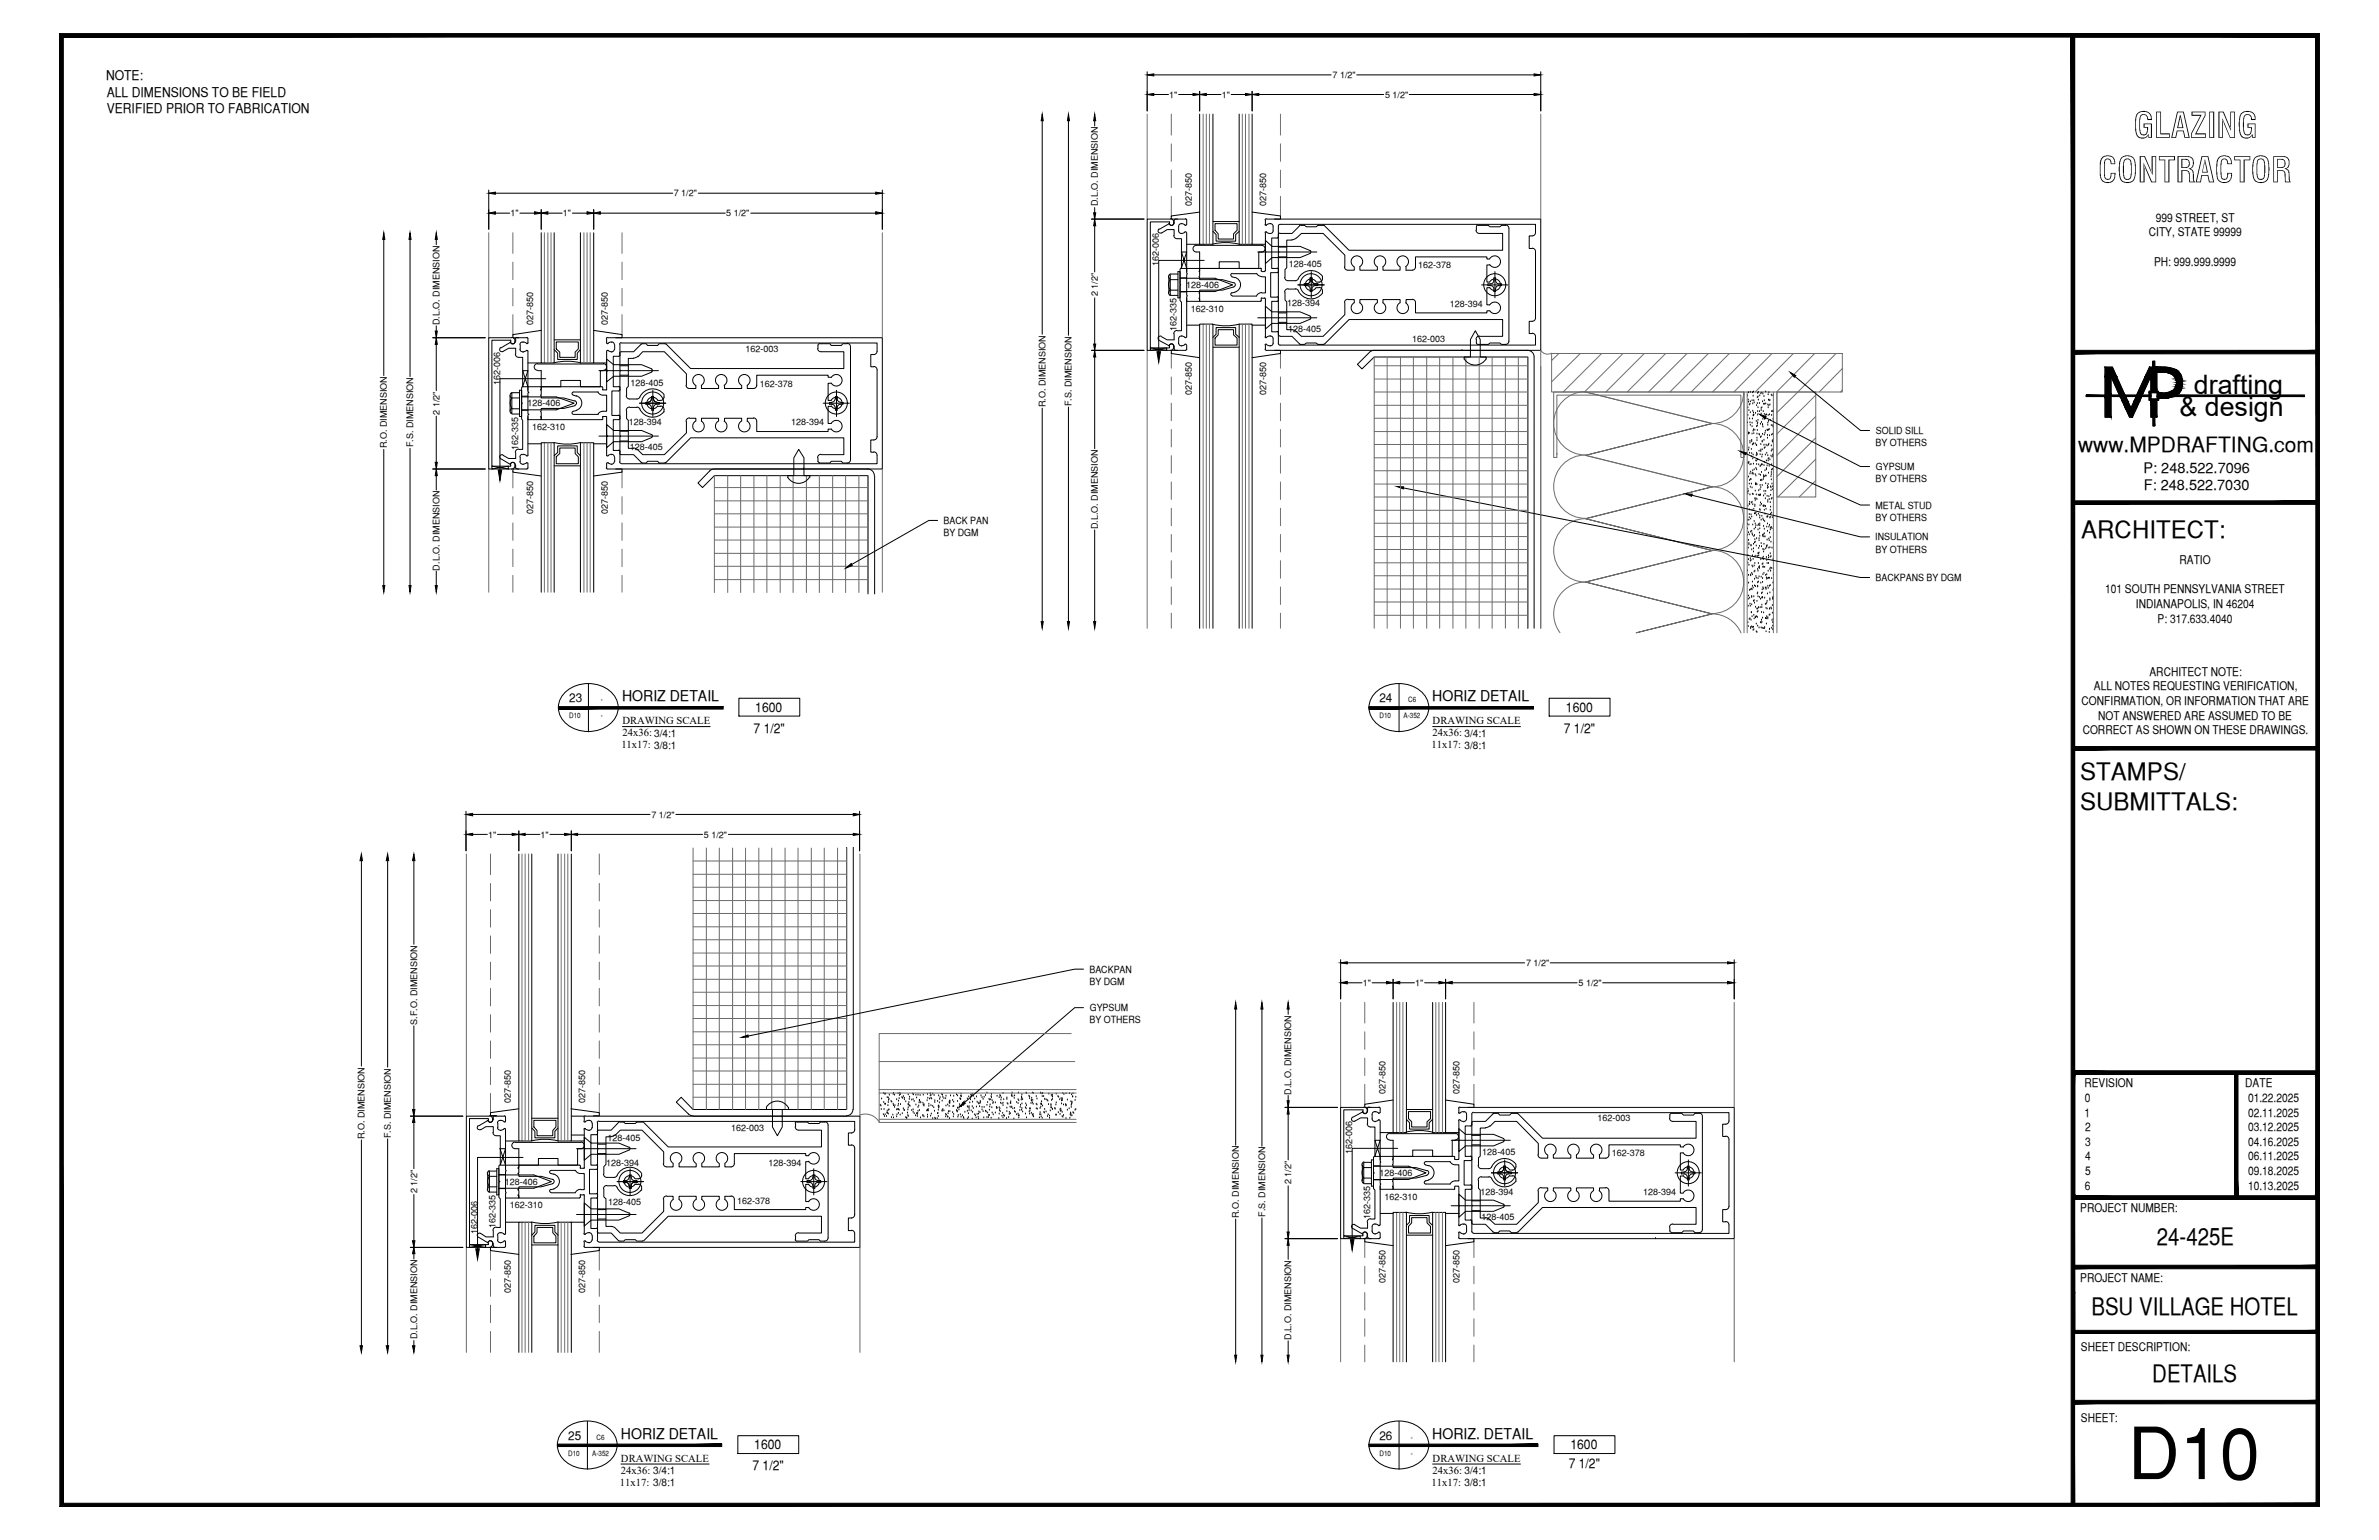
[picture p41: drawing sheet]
<svg xmlns="http://www.w3.org/2000/svg" width="432mm" height="279mm" viewBox="0 0 432 279" stroke-linecap="round" stroke-linejoin="round" font-family="sans-serif">
<defs><g id="words">
<text font-size="13.1" x="386.2" y="268.4">D10</text>
<g font-size="6.3">
<text x="387.2" y="25">GLAZING</text>
<text x="380.8" y="33.1">CONTRACTOR</text>
</g>
<g font-size="4.9">
<text x="398.2" y="71.5">drafting</text>
<text x="395.6" y="75.5">&amp; design</text>
</g>
<g font-size="4.4">
<text x="377.8" y="97.5">ARCHITECT:</text>
<text x="377.6" y="141.5">STAMPS/</text>
<text x="377.6" y="146.9">SUBMITTALS:</text>
<text x="391.5" y="225.8">24-425E</text>
<text x="379.6" y="238.5">BSU VILLAGE HOTEL</text>
<text x="390.7" y="250.7">DETAILS</text>
</g>
<text font-size="3.8" x="377.2" y="82">www.MPDRAFTING.com</text>
<g font-size="2.7">
<text x="112.9" y="127.3">HORIZ DETAIL</text>
<text x="260" y="127.3">HORIZ DETAIL</text>
<text x="112.7" y="261">HORIZ DETAIL</text>
<text x="260" y="261">HORIZ. DETAIL</text>
</g>
<g font-size="2.6">
<text x="389.1" y="85.8">P: 248.522.7096</text>
<text x="389.1" y="89">F: 248.522.7030</text>
</g>
<g font-size="2.4">
<text x="19.2" y="14.5">NOTE:</text>
<text x="19.4" y="17.6">ALL DIMENSIONS TO BE FIELD</text>
<text x="19.4" y="20.6">VERIFIED PRIOR TO FABRICATION</text>
<text x="137.1" y="129.2">1600</text>
<text x="284.2" y="129.2">1600</text>
<text x="136.8" y="132.9">7 1/2&quot;</text>
<text x="283.8" y="132.9">7 1/2&quot;</text>
<text x="136.9" y="263">1600</text>
<text x="285.1" y="263">1600</text>
<text x="136.6" y="266.7">7 1/2&quot;</text>
<text x="284.7" y="266.3">7 1/2&quot;</text>
</g>
<g font-size="2.2">
<text x="391.3" y="40.2">999 STREET, ST</text>
<text x="390" y="42.9">CITY, STATE 99999</text>
<text x="391" y="48.2">PH: 999.999.9999</text>
<text x="382.1" y="107.6">101 SOUTH PENNSYLVANIA STREET</text>
<text x="395.6" y="102.3">RATIO</text>
<text x="387.7" y="110.3">INDIANAPOLIS, IN 46204</text>
<text x="391.6" y="113">P: 317.633.4040</text>
<text x="380" y="125.2">ALL NOTES REQUESTING VERIFICATION,</text>
<text x="390.1" y="122.6">ARCHITECT NOTE:</text>
<text x="103.3" y="127.4">23</text>
<text x="250.4" y="127.4">24</text>
<text x="377.8" y="127.9">CONFIRMATION, OR INFORMATION THAT ARE</text>
<text x="380.8" y="130.6">NOT ANSWERED ARE ASSUMED TO BE</text>
<text x="378" y="133.2">CORRECT AS SHOWN ON THESE DRAWINGS.</text>
<text x="378.3" y="197.3">REVISION</text>
<text x="407.5" y="197.3">DATE</text>
<text x="378.3" y="202.6">1</text>
<text x="378.4" y="200">0</text>
<text x="408" y="200">01.22.2025</text>
<text x="408" y="202.6">02.11.2025</text>
<text x="378.5" y="205.2">2</text>
<text x="378.5" y="207.9">3</text>
<text x="408" y="205.2">03.12.2025</text>
<text x="408" y="207.9">04.16.2025</text>
<text x="378.4" y="215.8">6</text>
<text x="378.5" y="210.5">4</text>
<text x="378.5" y="213.2">5</text>
<text x="408" y="210.5">06.11.2025</text>
<text x="408" y="213.2">09.18.2025</text>
<text x="408" y="215.8">10.13.2025</text>
<text x="377.6" y="219.9">PROJECT NUMBER:</text>
<text x="377.6" y="232.5">PROJECT NAME:</text>
<text x="377.7" y="245.2">SHEET DESCRIPTION:</text>
<text x="377.7" y="257.9">SHEET:</text>
<text x="103.1" y="261.2">25</text>
<text x="250.4" y="261.2">26</text>
</g>
<g font-size="1.9">
<text x="113" y="131.4">DRAWING SCALE</text>
<text x="260" y="131.4">DRAWING SCALE</text>
<text x="112.8" y="135.8">11x17: 3/8:1</text>
<text x="113" y="133.5">24x36: 3/4:1</text>
<text x="259.8" y="135.8">11x17: 3/8:1</text>
<text x="260" y="133.5">24x36: 3/4:1</text>
<text x="112.5" y="269.6">11x17: 3/8:1</text>
<text x="112.7" y="265.2">DRAWING SCALE</text>
<text x="112.7" y="267.3">24x36: 3/4:1</text>
<text x="259.8" y="269.6">11x17: 3/8:1</text>
<text x="260" y="265.2">DRAWING SCALE</text>
<text x="260" y="267.3">24x36: 3/4:1</text>
</g>
<g font-size="1.8">
<text x="340.4" y="81">BY OTHERS</text>
<text x="340.5" y="78.7">SOLID SILL</text>
<text x="340.4" y="87.5">BY OTHERS</text>
<text x="340.5" y="85.3">GYPSUM</text>
<text x="171.3" y="95.1">BACK PAN</text>
<text x="340.4" y="92.3">METAL STUD</text>
<text x="340.4" y="94.5">BY OTHERS</text>
<text x="171.3" y="97.3">BY DGM</text>
<text x="340.4" y="98">INSULATION</text>
<text x="340.4" y="100.3">BY OTHERS</text>
<text x="340.4" y="105.5">BACKPANS BY DGM</text>
<text x="197.7" y="176.5">BACKPAN</text>
<text x="197.7" y="178.7">BY DGM</text>
<text x="197.7" y="185.7">BY OTHERS</text>
<text x="197.8" y="183.5">GYPSUM</text>
</g>
<g font-size="1.6">
<text x="212.2" y="17.8">1&quot;</text>
<text x="221.7" y="17.8">1&quot;</text>
<text x="241.9" y="14.2">7 1/2&quot;</text>
<text x="251.4" y="17.7">5 1/2&quot;</text>
<text x="122.3" y="35.6">7 1/2&quot;</text>
<text x="92.6" y="39.2">1&quot;</text>
<text x="102.2" y="39.2">1&quot;</text>
<text x="131.8" y="39.2">5 1/2&quot;</text>
<text x="199.3" y="37.5" transform="rotate(-90 199.3 37.5)">D.L.O. DIMENSION</text>
<text x="216.3" y="37.5" transform="rotate(-90 216.3 37.5)">027-850</text>
<text x="229.8" y="37.5" transform="rotate(-90 229.8 37.5)">027-850</text>
<text x="199.3" y="53.8" transform="rotate(-90 199.3 53.8)">2 1/2&quot;</text>
<text x="210.3" y="48.3" transform="rotate(-90 210.3 48.3)">162-006</text>
<text x="215.3" y="52.2">128-406</text>
<text x="233.9" y="48.5">128-405</text>
<text x="257.4" y="48.6">162-378</text>
<text x="79.8" y="59" transform="rotate(-90 79.8 59)">D.L.O. DIMENSION</text>
<text x="96.8" y="58.9" transform="rotate(-90 96.8 58.9)">027-850</text>
<text x="110.3" y="58.9" transform="rotate(-90 110.3 58.9)">027-850</text>
<text x="216.2" y="56.6">162-310</text>
<text x="233.6" y="55.6">128-394</text>
<text x="263.1" y="55.6">128-394</text>
<text x="135.3" y="63.8">162-003</text>
<text x="213.6" y="60.1" transform="rotate(-90 213.6 60.1)">162-335</text>
<text x="233.8" y="60.2">128-405</text>
<text x="256.3" y="62">162-003</text>
<text x="90.8" y="69.8" transform="rotate(-90 90.8 69.8)">162-006</text>
<text x="114.4" y="70">128-405</text>
<text x="137.9" y="70.2">162-378</text>
<text x="216.3" y="71.7" transform="rotate(-90 216.3 71.7)">027-850</text>
<text x="229.8" y="71.7" transform="rotate(-90 229.8 71.7)">027-850</text>
<text x="79.8" y="75.2" transform="rotate(-90 79.8 75.2)">2 1/2&quot;</text>
<text x="95.8" y="73.7">128-406</text>
<text x="114.1" y="77.1">128-394</text>
<text x="143.6" y="77.1">128-394</text>
<text x="189.7" y="73.9" transform="rotate(-90 189.7 73.9)">R.O. DIMENSION</text>
<text x="194.5" y="73.7" transform="rotate(-90 194.5 73.7)">F.S. DIMENSION</text>
<text x="70.2" y="81.3" transform="rotate(-90 70.2 81.3)">R.O. DIMENSION</text>
<text x="75" y="81.2" transform="rotate(-90 75 81.2)">F.S. DIMENSION</text>
<text x="94" y="81.6" transform="rotate(-90 94 81.6)">162-335</text>
<text x="96.6" y="78">162-310</text>
<text x="114.3" y="81.7">128-405</text>
<text x="96.8" y="93.2" transform="rotate(-90 96.8 93.2)">027-850</text>
<text x="110.3" y="93.2" transform="rotate(-90 110.3 93.2)">027-850</text>
<text x="199.3" y="96" transform="rotate(-90 199.3 96)">D.L.O. DIMENSION</text>
<text x="79.8" y="103.5" transform="rotate(-90 79.8 103.5)">D.L.O. DIMENSION</text>
<text x="118.2" y="148.4">7 1/2&quot;</text>
<text x="88.6" y="152">1&quot;</text>
<text x="98.1" y="152">1&quot;</text>
<text x="127.8" y="152">5 1/2&quot;</text>
<text x="247.3" y="178.9">1&quot;</text>
<text x="256.9" y="178.9">1&quot;</text>
<text x="277" y="175.3">7 1/2&quot;</text>
<text x="286.5" y="178.9">5 1/2&quot;</text>
<text x="75.7" y="185.9" transform="rotate(-90 75.7 185.9)">S.F.O. DIMENSION</text>
<text x="92.7" y="200.2" transform="rotate(-90 92.7 200.2)">027-850</text>
<text x="106.2" y="200.2" transform="rotate(-90 106.2 200.2)">027-850</text>
<text x="234.4" y="198.6" transform="rotate(-90 234.4 198.6)">D.L.O. DIMENSION</text>
<text x="251.5" y="198.6" transform="rotate(-90 251.5 198.6)">027-850</text>
<text x="264.9" y="198.6" transform="rotate(-90 264.9 198.6)">027-850</text>
<text x="289.9" y="203.5">162-003</text>
<text x="66.2" y="206.7" transform="rotate(-90 66.2 206.7)">R.O. DIMENSION</text>
<text x="70.9" y="206.5" transform="rotate(-90 70.9 206.5)">F.S. DIMENSION</text>
<text x="110.2" y="206.9">128-405</text>
<text x="132.7" y="205.2">162-003</text>
<text x="245.4" y="209.4" transform="rotate(-90 245.4 209.4)">162-006</text>
<text x="269" y="209.6">128-405</text>
<text x="292.5" y="209.8">162-378</text>
<text x="91.6" y="215">128-406</text>
<text x="110" y="211.6">128-394</text>
<text x="139.5" y="211.6">128-394</text>
<text x="234.4" y="214.9" transform="rotate(-90 234.4 214.9)">2 1/2&quot;</text>
<text x="250.4" y="213.3">128-406</text>
<text x="75.7" y="216.5" transform="rotate(-90 75.7 216.5)">2 1/2&quot;</text>
<text x="92.5" y="219.1">162-310</text>
<text x="110.4" y="218.7">128-405</text>
<text x="133.8" y="218.5">162-378</text>
<text x="224.9" y="221" transform="rotate(-90 224.9 221)">R.O. DIMENSION</text>
<text x="229.6" y="220.8" transform="rotate(-90 229.6 220.8)">F.S. DIMENSION</text>
<text x="248.7" y="221.2" transform="rotate(-90 248.7 221.2)">162-335</text>
<text x="251.3" y="217.7">162-310</text>
<text x="268.7" y="216.7">128-394</text>
<text x="268.9" y="221.4">128-405</text>
<text x="298.3" y="216.7">128-394</text>
<text x="86.7" y="223.8" transform="rotate(-90 86.7 223.8)">162-006</text>
<text x="89.9" y="222.8" transform="rotate(-90 89.9 222.8)">162-335</text>
<text x="251.5" y="232.8" transform="rotate(-90 251.5 232.8)">027-850</text>
<text x="264.9" y="232.8" transform="rotate(-90 264.9 232.8)">027-850</text>
<text x="92.7" y="234.6" transform="rotate(-90 92.7 234.6)">027-850</text>
<text x="106.2" y="234.6" transform="rotate(-90 106.2 234.6)">027-850</text>
<text x="75.7" y="243" transform="rotate(-90 75.7 243)">D.L.O. DIMENSION</text>
<text x="234.4" y="243.1" transform="rotate(-90 234.4 243.1)">D.L.O. DIMENSION</text>
</g>
<g font-size="1.3">
<text x="103.3" y="130.3">D10</text>
<text x="109" y="127.4">-</text>
<text x="109" y="130.3">-</text>
<text x="250.4" y="130.3">D10</text>
<text x="254.8" y="130.3">A-352</text>
<text x="255.6" y="127.4">C6</text>
<text x="108.3" y="261.2">C6</text>
<text x="256.1" y="261.2">-</text>
<text x="103.1" y="264.1">D10</text>
<text x="107.5" y="264.1">A-352</text>
<text x="250.4" y="264.1">D10</text>
<text x="256.1" y="264.1">-</text>
</g>
</g></defs>
<!-- layer: COMPONENTS -->
<g fill="none" stroke="#000" stroke-width=".18">
<path d="M212.4 39.7a.6 .6 0 0 1 .6 .6M212.5 39.8h-4.3v23.8h4.3a.63 .63 0 0 0 .5-.8M229.7 39.9v.9M229.8 39.7l-.2 .2M229.9 39.8h49.8v23.8h-49.8M212.2 40.5a.41 .41 0 0 0 .4 .4 .41 .41 0 0 0 .4-.4M212.3 40.5v-.2h-3.5v22.8h3.5v-.3M213 40.3v.2M215.4 48.7v.6M215.4 54v.7M223.6 50.2l.6 .2M223.6 53.1l-.2 .3 .3 .3"/>
<path d="M223.7 49.6l-.3 .2 .2 .4M223.7 53.7h4.4M223.7 49.7h4.4M223.9 52.1l-2 .5h-4.2v.4l-.1 .1 .1 .2v.7l-.1 .2 .1 .1v.4h11.2M223.9 51.3a.41 .41 0 0 1 .3 .4 .41 .41 0 0 1-.3 .4M224.2 53l-.6 .1M224.2 50.3a1.37 1.37 0 0 1 1 1.4 1.37 1.37 0 0 1-1 1.3M228.1 49.6a1.05 1.05 0 0 0 .9 .6M228.8 48.6l.1 .1M228.9 48.7h-11.2v.4l-.1 .1 .1 .1v.7l-.1 .2 .1 .2v.3h4.2l2 .6M228.9 48.8v.3M228.9 54.2v.3"/>
<path d="M228.9 49.1l.1 .1M228.9 54.5l-.1 .1M229 54l-.1 .1M229 53.1a1.05 1.05 0 0 0-.9 .6M229 50.2h.7v2.9h-.7M229 49.3h.6M229 54.1h.6M229.5 54l.1 .1M229.6 49.1l-.1 .1M229.7 42.2v3.4l.1 .1-.1 .1v3.3M229.7 54.2v3.3l.1 .2-.1 .1v3.4M229.9 42.1l.6 .3"/>
<path d="M229.9 42.1l-.2-.1-.1 .2M230.5 40.6l-.7 .3-.2-.2M230.5 40.6h.1M230.5 42.4h.1M230.6 40.6l.4 .2 .1 1.1M231.1 41.9l-.3 .4-.2 .1M231.8 53.8l.2 .3v.4M231.8 48.6l.2 .3M232 54.5l-.2 .2h-1v5.5h1M232 49.2l-.2 .3h-1.2v4.4h1.2M232 41l.3-.3h46.4v1.5M232 41v2.1l-1.2 .1v5.5h1"/>
<path d="M232 48.9v.4M278.1 45a.6 .6 0 0 1 .6 .6M278.7 45.7v12M278.7 42.2a.6 .6 0 0 1-.6 .6h-.5v2.3h.5M278.7 57.7a.6 .6 0 0 1-.6 .6h-.5v2.2h.5M92.7 62v-.3h-3.4v22.9h3.4v-.3M92.9 61.2a.6 .6 0 0 1 .6 .6M92.9 61.3h-4.2v23.8h4.2a.6 .6 0 0 0 .6-.6M93.5 61.8a.42 .42 0 0 1-.3 .6 .42 .42 0 0 1-.6-.4M95.8 70.2v.6M95.8 75.6v.5M104 74.6l-.2 .3 .3 .3"/>
<path d="M104.1 71.7l.5 .2M104.1 71.1l-.3 .3 .2 .3M104.1 75.2h4.5M104.1 71.1h4.5M104.3 72.7a.41 .41 0 0 1 .3 .4 .41 .41 0 0 1-.3 .4M104.4 73.6l-2.1 .5h-4.1l-.1 .6 .1 .1v.7l-.1 .1 .1 .2v.3h11.1v-.1M104.6 71.8a1.37 1.37 0 0 1 1 1.3 1.37 1.37 0 0 1-1 1.3M104.6 74.5l-.5 .1M108.5 71.1a1.05 1.05 0 0 0 .9 .6M109.3 70.3v-.1h-11.1l-.1 .5 .1 .2v.7l-.1 .1 .1 .1v.4h4.1l2.1 .6M109.3 70.6l.1 .1M109.4 70.3v.4"/>
<path d="M109.4 75.7v.4M109.4 75.6l-.1 .1M109.4 74.6a1.05 1.05 0 0 0-.9 .6M109.5 71.7h.6v2.9h-.6M109.5 70.7h.5M109.5 75.6h.5M110 75.6l.1 .1M110.1 61.5v.8h.3M110.1 63.8v3.3l.2 .1-.2 .2v3.3M110.1 75.7v3.3l.2 .1-.2 .1v3.4M110.1 70.6l-.1 .1M110.3 61.2l-.3 .2"/>
<path d="M110.3 61.3h49.8v23.8h-49.8M110.4 63.6l.6 .2M110.4 63.6h-.2l-.1 .1M111 62l-.6 .3M111 62.1h.1M111 63.9h.1M111 62l.4 .3 .1 .2M111.5 63.3l-.1 .3-.4 .2M111.6 62.5v.9M112.3 75.3l.2 .2v.4M112.3 70.1l.2 .2M112.3 76.1h-1v5.6h1"/>
<path d="M112.3 70.9h-1.2v4.5h1.2M112.3 64.6h-1v5.6h1M112.5 75.9l-.2 .2M112.5 70.7l-.2 .2M112.5 62.5v1.9l-.2 .2M112.5 70.4v.3M112.7 62.2l-.2 .3M112.8 62.2h46.4v1.6M158.6 66.5a.6 .6 0 0 1 .6 .6M158.6 64.3h-.5v2.2h.5M158.6 79.8h-.5v2.2h.5M159.2 67.1v12.1a.6 .6 0 0 1-.6 .6"/>
<path d="M159.2 63.7a.6 .6 0 0 1-.6 .6M212.2 62.8a.41 .41 0 0 1 .4-.4 .41 .41 0 0 1 .4 .4M229.6 63.3l.2 .3M229.6 62.6l.2-.2 .7 .3M229.7 62.6v.8M230.5 61l-.7 .3-.2-.2M230.5 61h.1M230.5 62.7h.1M230.6 61h.2l.3 .4M231.1 61.5v.8M231.1 62.3l-.3 .4h-.2M231.8 60.1l.2 .3"/>
<path d="M232 60.4v1.9l.3 .3h46.4v-1.5a.6 .6 0 0 0-.6-.6M265.4 63.4v.2M92.6 84.3a.44 .44 0 0 1 .6-.4 .44 .44 0 0 1 .3 .6M110 84.9l.3 .2M110.1 82.6l.1 .1h.2M110.4 83.9l.6 .3M110.4 84h-.2l-.1 .1v.8M111 82.4l-.6 .3M111 82.5h.1M111 84.3h.1M111 82.4l.4 .3 .1 .2M111.5 83.7l-.1 .3-.4 .2"/>
<path d="M111.6 82.9v.9M112.3 81.7l.2 .2v1.9M112.5 83.8l.2 .3M145.9 84.9v.2M158.6 82a.6 .6 0 0 1 .6 .6M159.2 82.6v1.5h-46.4M88.6 203.2a.41 .41 0 0 0 .4 .4 .41 .41 0 0 0 .4-.4M88.6 203.3v-.4h-3.4v22.9h3.4v-.2M88.8 202.4a.65 .65 0 0 1 .6 .9M88.8 202.5h-4.2v23.8h4.2M91.8 211.4v.6M91.8 216.8v.6"/>
<path d="M100 215.8l-.2 .3 .2 .2M100 212.9l-.2-.3 .2-.3h4.5a1.01 1.01 0 0 0 .9 .6M100 212.9l.6 .1M100.1 216.4h4.4M100.3 213.9a.41 .41 0 0 1 .3 .4 .41 .41 0 0 1-.3 .4M100.3 214.8l-2.1 .5h-4v.4l-.2 .1 .2 .2v.7l-.2 .2 .2 .1v.4h11M100.5 213a1.37 1.37 0 0 1 1 1.3 1.37 1.37 0 0 1-1 1.4M100.6 215.7l-.6 .1M105.2 211.4l.1 .1M105.2 211.4h-11v.4l-.2 .1 .2 .2v.7l-.2 .1 .2 .1v.4h4l2.1 .6M105.3 211.9l.1 .1M105.3 217.2l-.1 .1"/>
<path d="M105.3 211.5v.4M105.3 216.9v.3M105.4 216.7l-.1 .1M105.4 215.8a1.05 1.05 0 0 0-1 .5M105.4 212.9h.6v2.9h-.6M105.4 216.8h.6M105.4 212h.6M105.9 216.7l.1 .1M106 203.4l.1 .2 .2-.1M106 211.9l-.1 .1M106 216.9v3.3l.2 .1-.2 .2v3.3M106 204.9v3.4l.2 .1-.2 .2v3.3"/>
<path d="M106 202.7v.8M106.2 202.4l-.2 .3M106.2 204.8l.6 .2M106.2 202.5h49.9v23.8h-49.9l-.2-.2M106.3 204.8l-.2-.1-.1 .2M106.9 205.1h.1M107 203.3h.2l.2 .4M107 203.3h-.4l-.4 .2M107.4 204.6l-.2 .4h-.2M107.5 203.8v.8M108.2 211.3l.3 .3M108.2 216.5l.3 .3"/>
<path d="M108.3 205.9h-1v5.5h1M108.3 212.2h-1.3v4.4h1.3M108.3 217.4h-1v5.5h1M108.5 205.6l-.3 .3M108.5 217.1l-.3 .3M108.5 211.6v.3l-.3 .3M108.5 203.7v2M108.5 216.8v.4M108.7 203.4l-.3 .3M108.7 203.5h46.4v1.4a.6 .6 0 0 1-.6 .6M141.8 202.5v.1M154.5 207.7a.6 .6 0 0 1 .6 .6v12.1a.6 .6 0 0 1-.6 .6"/>
<path d="M154.6 205.5h-.6v2.3h.6M247.3 201.6a.41 .41 0 0 0 .4 .5 .41 .41 0 0 0 .5-.5M247.4 201.7v-.3h-3.5v22.8h3.5v-.2M247.6 200.9a.65 .65 0 0 1 .6 .8M247.6 200.9h-4.3v23.8h4.3a.6 .6 0 0 0 .6-.6M250.5 209.8v.6M250.5 215.2v.6M258.7 211.3l.6 .2M258.7 214.3l-.2 .3 .3 .2M258.8 210.8l-.3 .2 .2 .3M258.8 214.8h4.4M258.8 210.8h4.4"/>
<path d="M259 213.2l-2 .5h-4.1l-.2 .6 .2 .1v.7l-.2 .2 .2 .1v.4h11.1v-.1M259 212.4a.41 .41 0 0 1 .3 .4 .41 .41 0 0 1-.3 .4M259.3 214.1l-.6 .1M259.3 211.4a1.37 1.37 0 0 1 1 1.4 1.37 1.37 0 0 1-1 1.3M263.2 210.8a1.05 1.05 0 0 0 .9 .5M264 210.3l-.1-.5h-11l-.2 .6 .2 .1v.7l-.2 .1 .2 .2v.3h4.1l2 .6M264 210.3l.1 .1M264.1 215.2l-.1 .5M264.1 214.2a1.05 1.05 0 0 0-.9 .6M264.2 211.3h.6v2.9h-.6M264.2 210.4h.5M264.2 215.2h.5"/>
<path d="M264.6 215.2l.1 .1M264.7 210.3l-.1 .1M264.7 203.3l.2-.2 .7 .4M264.8 203.3v3.4l.1 .2-.1 .1v3.3M264.8 215.3v3.3l.1 .2-.1 .1v3.3M264.8 201.1v.8M265 200.9l-.3 .2M265 200.9h49.8v23.8h-49.8M265.6 201.7l-.7 .3-.2-.2M265.6 201.7h.1M265.6 203.5h.1M265.7 201.7h.3l.2 .5"/>
<path d="M266.2 202.2v.8M266.2 203l-.2 .4-.3 .1M266.9 214.9l.2 .3M266.9 209.7l.2 .3M267 215.8h-1.1v5.6h1.1M267 210.6h-1.3v4.4h1.3M267 204.3h-1.1v5.5h1.1M267.1 215.6l-.2 .2M267.1 204.1l-.2 .2M267.1 210v.3l-.2 .3M267.1 215.2v.4M267.4 201.8l-.3 .3v2"/>
<path d="M267.5 201.9h46.3v1.5a.6 .6 0 0 1-.6 .6h-.5v2.2h.5M313.2 206.1a.6 .6 0 0 1 .6 .6v12.2M313.8 218.9a.6 .6 0 0 1-.6 .6h-.5v2.2h.5M88.6 225.5a.41 .41 0 0 1 .4-.4 .41 .41 0 0 1 .4 .4M89.4 225.6v.1M89.4 225.7a.6 .6 0 0 1-.6 .6M106 223.8l.1 .2 .2-.1M106 225.3v.8M106.2 225.2l.6 .2M106.3 225.2l-.2-.1-.1 .2M106.9 225.5h.1M107 223.6l.2 .1 .2 .4"/>
<path d="M107 223.6l-.4 .1-.4 .2M107.4 224.9l-.2 .5h-.2M107.5 224.2v.8M108.2 222.8l.3 .2M108.4 225l.3 .3M108.5 223.1v1.9M154.5 223.2a.6 .6 0 0 1 .6 .6M154.6 221h-.6v2.3h.6M155.1 223.8v1.6h-46.4M247.3 223.9a.41 .41 0 0 1 .4-.4 .41 .41 0 0 1 .5 .4M248.2 224v.2M264.7 224.5l.3 .2"/>
<path d="M264.7 222.2l.1 .2 .2-.1M264.7 223.7l.2-.2 .7 .3M264.8 223.7v.8M265.6 222.1l-.6 .2M265.6 222.1h.1M265.6 223.9h.1M265.7 222.1h.3l.2 .4M266.2 222.6v.8M266.2 223.4l-.2 .4h-.3M266.9 221.3l.2 .2M267.1 223.4l.3 .3M267.1 221.6v1.9"/>
<path d="M300.5 224.5v.2M313.2 221.6a.6 .6 0 0 1 .6 .6M313.8 222.2v1.6h-46.3"/>
</g>
<!-- layer: FASTENERS -->
<g fill="none" stroke="#000" stroke-width=".18">
<path d="M212.2 50.2v2.9M212.3 49.9h.1v3.6h-.1M212.4 50.7a1.56 1.56 0 0 0 0 1.9M212.4 52.6a.54 .54 0 0 0-.3 .5 .54 .54 0 0 0 .3 .5M212.4 49.7a.54 .54 0 0 0-.3 .5 .54 .54 0 0 0 .3 .5M212.5 53.6h1.3M212.5 49.7h1.3M212.5 50.7h1.3M212.5 52.6h1.3M213.8 49.3h.4v4.7h-.4zM214.2 50.5h6.3l3.2 1.2-3.2 1.2h-6.3M214.2 50.4h1.2"/>
<path d="M214.2 53h1.2M228.3 57.7h10.7M228.3 45.7h10.7M232 42.6v3l.2 .1-.2 .1v11.7l.2 .2-.2 .1v2.9M232.3 42.3l-.3 .3M233.2 50.3a.6 .6 0 0 0 .6 .6M233.2 53v1.4l.4 .4v5h.9M233.8 52.4a.6 .6 0 0 0-.6 .6M233.8 50.9h1.3M233.8 52.5h1.3M234.5 59.8l.8 .4M234.5 43.6h-.9v5l-.4 .3v1.5"/>
<path d="M235.1 52.4a.94 .94 0 0 1 .8 .8 2.57 2.57 0 0 0 4.1 0M235.3 43.2l-.8 .3M235.3 43.2l.9-.8h4l3.9 3.9v2.2M235.6 51.7h4.7M235.7 50.6l-.6 .3M235.9 41l-1.4 1.4h-2.2M236.1 40.8l-.2 .1M236.1 40.9h.7l.3 .2h1.8l.3-.2h1M237.8 57.4a.29 .29 0 0 1 .1 .2 .29 .29 0 0 1-.1 .3M237.8 45.4a.29 .29 0 0 1 .1 .3 .29 .29 0 0 1-.1 .3M237.8 57.3l-1.8-.7h-5.1l-1.2-1v4.1l1.2-1h5.1l1.8-.8M237.8 45.5l-1.8-.8h-5.1l-1.2-1.1v4.2l1.2-1.1h5.1l1.8-.7"/>
<path d="M237.8 52.5v.4h.3v-.4M238 49.3v4.7M238.7 51.5a.6 .6 0 0 1-.6-.6v-.5h-.3a.83 .83 0 0 1-.4 1.1h-.7v.3h.5a.6 .6 0 0 1 .6 .6M238.7 51.8a.6 .6 0 0 0-.6 .6M238.8 51.5h.4v.3h-.4M238.9 51.1a1.05 1.05 0 0 0-1.6-.2 1.05 1.05 0 0 0 0 1.6 1.05 1.05 0 0 0 1.6-.3M239 51.2h.5M239 52.2h.5M239.4 52.1a.6 .6 0 0 1 .6 .6M240 50.1a2.57 2.57 0 0 0-4.4 .5M240 50.1a.83 .83 0 0 1-.3 1l-.3 .1M240 52.8v.4"/>
<path d="M240.2 40.8l.2 .1M240.4 41l4.5 4.4h27.8v-3h-4.2M244 48.4a.6 .6 0 0 0 .6 .6M244.1 54.9v2.2l-3.9 3.9h-4l-.9-.8M244.6 54.3a.6 .6 0 0 0-.6 .6M244.7 54.4h1.1v.5M245.8 48.4a1.05 1.05 0 0 1-.3-1.6 1.05 1.05 0 0 1 1.6 0 1.05 1.05 0 0 1-.3 1.6M245.8 54.9a1.05 1.05 0 0 0-.3 1.6 1.05 1.05 0 0 0 1.6 0 1.05 1.05 0 0 0-.3-1.6M245.8 48.5v.5h-1.1M246.8 48.5v.5h3.2v-.5M246.8 54.9v-.5h3.2v.5M250 48.4a1.05 1.05 0 0 1-.3-1.6 1.05 1.05 0 0 1 1.6 0 1.05 1.05 0 0 1-.3 1.6"/>
<path d="M250 54.9a1.05 1.05 0 0 0-.3 1.6 1.05 1.05 0 0 0 1.6 0 1.05 1.05 0 0 0-.3-1.6M251 48.5v.5h3.1v-.5M251 54.9v-.5h3.1v.5M254.1 48.4a1.05 1.05 0 0 1-.3-1.6 1.05 1.05 0 0 1 1.6 0 1.05 1.05 0 0 1-.3 1.6M254.1 54.9a1.05 1.05 0 0 0-.3 1.6 1.05 1.05 0 0 0 1.6 0 1.05 1.05 0 0 0-.3-1.6M256.3 54.3a.6 .6 0 0 1 .6 .6v1.9h13v-.4h.5M256.3 54.4h-1.1v.5M256.9 48.4a.6 .6 0 0 1-.6 .6h-1.1v-.5M267.9 41.8a.6 .6 0 0 0 .6 .6M268 41.1v.7M268.3 40.8l-.3 .3M268.3 40.9h1.8l.3 .2h1.8l.3-.2h.8"/>
<path d="M268.9 51.7h4.8M270.4 48.1h-.5v3.1h.5M270.4 47h-.5v-.4h-13v1.9M270.4 51.1a1.05 1.05 0 0 1 1.6-.2 1.05 1.05 0 0 1 0 1.6 1.05 1.05 0 0 1-1.6-.3h-.5v3.1h.5a1.05 1.05 0 0 1 1.6-.3 1.05 1.05 0 0 1 0 1.7 1.05 1.05 0 0 1-1.6-.3M270.4 47a1.05 1.05 0 0 1 1.6-.3 1.05 1.05 0 0 1 0 1.6 1.05 1.05 0 0 1-1.6-.3M270.5 51.5a.6 .6 0 0 0 .6-.6v-.5h.4a.83 .83 0 0 0 .3 1.1h.7v.3a.78 .78 0 0 0-1 .6M270.5 51.8a.6 .6 0 0 1 .6 .6M270.6 51.5h-.5v.3h.5M271.1 52.5v.4h.4v-.4M271.3 49.3v4.7M273.3 40.8a.6 .6 0 0 1 .6 .6M273.9 41.5v20.4a.6 .6 0 0 1-.6 .6"/>
<path d="M92.6 71.8v2.8M92.7 71.4h.2v3.5h-.2M92.9 72.2a1.56 1.56 0 0 0 0 1.9M92.9 74.1a.54 .54 0 0 0-.3 .5 .54 .54 0 0 0 .3 .5M92.9 71.2a.54 .54 0 0 0-.3 .5 .54 .54 0 0 0 .3 .5M93 75.1h1.3M93 71.2h1.3M93 72.2h1.3M93 74.2h1.3M94.3 70.8h.4v4.8h-.4zM94.7 72h6.3l3.2 1.2-3.2 1.2h-6.3M94.7 74.4h1.1"/>
<path d="M94.7 71.9h1.1M108.7 79.1h10.8M108.7 67.2h10.8M112.5 64.1v3l.1 .1-.1 .2v11.6l.1 .1-.1 .1v3M113.7 71.8a.6 .6 0 0 0 .6 .6M113.7 74.5v1.4l.3 .4v5h1M114.3 73.9a.6 .6 0 0 0-.6 .6M114.3 73.9h1.3M115 65h-1v5.1l-.3 .3v1.4M115.6 73.9l.5 .3M115.8 64.6l-.8 .4M115.8 64.7l.8-.9h4l4 4v2.1"/>
<path d="M116.1 73.2h4.7M116.1 74.2a2.57 2.57 0 0 0 4.4 .5M116.1 72l-.5 .4h-1.3M116.4 62.4h.9l.2 .3h1.9l.2-.3h1.2l4.5 4.5h27.9v-3.1h-4.2a.6 .6 0 0 1-.6-.6M116.4 62.4l-1.4 1.4h-2.3l-.2 .3M117.6 73.3a.6 .6 0 0 1 .6 .6M117.7 73h-.5v.3h.5M118.2 72.4a.6 .6 0 0 1-.6 .6M118.3 78.8a.29 .29 0 0 1 .1 .3 .29 .29 0 0 1-.1 .3M118.3 67a.29 .29 0 0 1 .1 .2 .29 .29 0 0 1-.1 .3M118.3 72.4v-.5h.3a.75 .75 0 0 0 .6 1.1M118.3 78.9l-1.8-.8h-5.1l-1.3-1.1v4.2l1.3-1.1h5.1l1.8-.7"/>
<path d="M118.3 66.9l-1.8-.7h-5.1l-1.3-1v4.1l1.3-1h5.1l1.8-.8M118.5 70.8v4.8M119.2 73.3a.6 .6 0 0 0-.6 .6v.5h-.3v-.4M119.3 73h.4v.3h-.4M119.4 72.6a1.05 1.05 0 0 0-1.6-.3 1.05 1.05 0 0 0 0 1.6 1.05 1.05 0 0 0 1.6-.3M119.4 73.7h.6M119.9 73.7a.6 .6 0 0 1 .6 .6v.4M120.5 71.6a2.57 2.57 0 0 0-4.4 .4M120.5 71.6a.75 .75 0 0 1-.6 1h-.5M124.5 69.9a.6 .6 0 0 0 .7 .6h1.1v-.6a1.05 1.05 0 0 1-.3-1.6 1.05 1.05 0 0 1 1.6 0 1.05 1.05 0 0 1-.3 1.6M124.6 76.5v2l-4 4h-4l-.8-.8M125.1 75.8a.6 .6 0 0 0-.6 .6"/>
<path d="M125.2 75.9h1.1v.5M126.3 76.4a1.05 1.05 0 0 0-.3 1.6 1.05 1.05 0 0 0 1.6 0 1.05 1.05 0 0 0-.3-1.6M127.3 76.4v-.5h3.1v.5M130.4 76.4a1.05 1.05 0 0 0-.3 1.6 1.05 1.05 0 0 0 1.6 0 1.05 1.05 0 0 0-.3-1.6M131.4 69.9a1.05 1.05 0 0 0 .3-1.6 1.05 1.05 0 0 0-1.6 0 1.05 1.05 0 0 0 .3 1.6v.6h-3.1v-.6M131.5 69.9v.6h3.1v-.6M131.5 76.4v-.5h3.1v.5M134.6 76.4a1.05 1.05 0 0 0-.3 1.6 1.05 1.05 0 0 0 1.6 0 1.05 1.05 0 0 0-.3-1.6M136.7 75.8a.6 .6 0 0 1 .7 .6M136.8 75.9h-1.2v.5M137.4 69.9a.6 .6 0 0 1-.6 .6h-1.2v-.6a1.05 1.05 0 0 0 .3-1.6 1.05 1.05 0 0 0-1.6 0 1.05 1.05 0 0 0 .3 1.6M137.4 76.5v1.8h12.9v-.4h.6"/>
<path d="M137.4 69.9v-1.8h12.9v.4h.6a1.05 1.05 0 0 1 1.6-.3 1.05 1.05 0 0 1 0 1.6 1.05 1.05 0 0 1-1.6-.3h-.6v3.1h.6M148.7 62.4l-.2 .1v.7M148.8 62.4h1.8l.3 .3h1.8l.3-.3h.8M149.4 73.2h4.8M150.9 73.7h-.6v3.1h.6M150.9 76.8a1.05 1.05 0 0 1 1.6-.3 1.05 1.05 0 0 1 0 1.6 1.05 1.05 0 0 1-1.6-.3M150.9 72.6a1.05 1.05 0 0 1 1.6-.3 1.05 1.05 0 0 1 0 1.6 1.05 1.05 0 0 1-1.6-.3M151 73.3a.6 .6 0 0 1 .6 .6M151 73h-.4v.3h.4M151.6 72.4a.6 .6 0 0 1-.6 .6M151.6 72.4v-.5h.4a.75 .75 0 0 0 .6 1.1M151.8 70.8v4.8"/>
<path d="M152.6 73.3a.6 .6 0 0 0-.6 .6v.5h-.4v-.4M152.6 73h.4v.3h-.4M153.8 62.3a.6 .6 0 0 1 .6 .6M154.4 62.9v20.5M232 60.7l.3 .3M232.3 61h2.2l1.4 1.4M235.9 62.4l.2 .1M236.1 62.5h.7l.3-.3h1.8l.3 .3h1M240.4 62.4l-.2 .1M265.7 65.2v-.4h1.2v-3.2l.9-1.6 .9 1.6v3.2h1v.4M265.8 65.1a2.32 2.32 0 0 0 3.9 0M268 61.6v.7l.3 .2"/>
<path d="M268.3 62.5h1.8l.3-.3h1.8l.3 .3h.8M268.5 61a.6 .6 0 0 0-.6 .6M268.5 61h4.2v-3h-27.8l-4.5 4.4M112.5 82.2l.3 .3h2.2l1.4 1.4M115 81.3l.8 .3M116.4 83.9h.2M116.6 84h.7l.2-.3h1.9l.2 .3h1.1M120.9 83.9h-.2M143 86.6a2.32 2.32 0 0 0 3.9 0M143 86.6v-.3h1.1v-3.2l.9-1.6 .9 1.6v3.2h1.1v.3M148.5 83.1v.7l.2 .1M149 82.4a.6 .6 0 0 0-.6 .6"/>
<path d="M149 82.5h4.2v-3.1h-27.9l-4.4 4.5M154.4 83.4a.6 .6 0 0 1-.6 .6h-.8l-.3-.3h-1.8l-.3 .3h-1.8M88.5 212.9v2.9M88.6 212.6h.2v3.6h-.2M88.8 212.4a.54 .54 0 0 0-.3 .5 .54 .54 0 0 0 .3 .5M88.8 215.3a.54 .54 0 0 0-.3 .5 .54 .54 0 0 0 .3 .5M88.8 212.5h1.4M88.8 216.3h1.4M90.2 213.4h-1.4a1.56 1.56 0 0 0 0 1.9h1.4M90.2 212h.4v4.8h-.4zM90.6 213.2h6.3l3.2 1.2-3.2 1.2h-6.3M90.6 213.1h1.2"/>
<path d="M90.6 215.6h1.2M104.6 208.4h10.8M108.5 205.4v2.9l.1 .1-.1 .2v11.6l.1 .1-.1 .2v3M108.7 205l-.3 .3M109.5 213a.6 .6 0 0 0 .6 .6M109.6 215.7v1.5l.4 .3v5h.9M110.1 215.1a.6 .6 0 0 0-.6 .6M110.2 215.1h1.3M110.9 206.2h-.9v5.1l-.4 .3v1.4M111.5 215.1l.5 .3M111.7 205.8l-.8 .4M111.8 205.9l.8-.9h3.9l4 4v2.1"/>
<path d="M112 215.4a2.57 2.57 0 0 0 4.4 .5M112 214.4h4.8M112 213.3l-.5 .3h-1.3M112.3 203.6l-1.4 1.4h-2.2M112.5 203.5l-.2 .1M112.5 203.6h.7l.3 .2h1.8l.3-.2h1M113.6 214.5a.6 .6 0 0 1 .6 .6M113.6 214.2h-.4v.4h.4M114.2 213.6a.6 .6 0 0 1-.6 .6M114.2 208.1l.2 .3-.2 .3-1.9 .7h-5l-1.3 1.1v-4.2l1.3 1.1h5l1.9 .8M114.2 213.6v-.4h.4v.4M114.4 212v4.8"/>
<path d="M114.6 213.6a.6 .6 0 0 0 .6 .6M115.2 214.5a.6 .6 0 0 0-.6 .6v.5h-.4v-.5M115.2 214.2h.4v.4h-.4M115.2 213.8a1.05 1.05 0 0 0-1.5-.3 1.05 1.05 0 0 0 0 1.6 1.05 1.05 0 0 0 1.5-.2M115.3 214.9h.6M115.3 213.9h.6M115.9 214.8a.6 .6 0 0 1 .6 .6v.6M116.4 212.8a2.57 2.57 0 0 0-4.4 .5M116.5 212.9v.4M116.5 213.3a.6 .6 0 0 1-.6 .6M116.6 203.5l.2 .1M116.8 203.6l4.5 4.5h27.8v-3.1h-4.1"/>
<path d="M120.4 211.1a.6 .6 0 0 0 .6 .6h1.2v-.6M120.5 217.6v2.2l-4 3.9h-3.9l-.8-.8M121 217a.6 .6 0 0 0-.6 .6M121 217h1.2v.6M122.2 211.1a1.05 1.05 0 0 1-.3-1.6 1.05 1.05 0 0 1 1.6 0 1.05 1.05 0 0 1-.3 1.6M123.3 211.1v.6h3.1v-.6M126.3 211.1a1.05 1.05 0 0 1-.3-1.6 1.05 1.05 0 0 1 1.6 0 1.05 1.05 0 0 1-.2 1.6M126.4 217.6v-.6h-3.1v.6a1.05 1.05 0 0 1 .2 1.6 1.05 1.05 0 0 1-1.6 0 1.05 1.05 0 0 1 .3-1.6M127.4 211.1v.6h3.2v-.6M130.5 217.6a1.05 1.05 0 0 0-.3 1.6 1.05 1.05 0 0 0 1.6 0 1.05 1.05 0 0 0-.3-1.6M130.5 211.1a1.05 1.05 0 0 1-.3-1.6 1.05 1.05 0 0 1 1.6 0 1.05 1.05 0 0 1-.3 1.6M130.6 217.6v-.6h-3.2v.6a1.05 1.05 0 0 1 .3 1.6 1.05 1.05 0 0 1-1.6 0 1.05 1.05 0 0 1 .2-1.6"/>
<path d="M131.6 211.1v.6h1.1M132.7 217a.6 .6 0 0 1 .6 .6M132.7 217h-1.1v.6M133.3 217.6v1.9h12.9v-.4h.6M133.3 211.1a.6 .6 0 0 1-.6 .6M139.1 200.9a2.32 2.32 0 0 1 3.9 0M139.1 200.9v.4h1.1v3.2l.9 1.6 .9-1.6v-3.2h1.1v-.4M144.3 204.4a.6 .6 0 0 0 .6 .6M144.4 203.8v.7M144.6 203.5l-.3 .3M144.7 203.6h1.9l.2 .2h1.9l.2-.2h.8M145.4 214.4h4.7"/>
<path d="M146.8 209.6a1.05 1.05 0 0 1 1.5-.3 1.05 1.05 0 0 1 0 1.7 1.05 1.05 0 0 1-1.5-.3M146.8 213.8a1.05 1.05 0 0 1 1.5-.3 1.05 1.05 0 0 1 0 1.6 1.05 1.05 0 0 1-1.5-.2M146.8 218a1.05 1.05 0 0 1 1.5-.3 1.05 1.05 0 0 1 0 1.6 1.05 1.05 0 0 1-1.5-.3M146.8 209.7h-.6v-.4h-12.9v1.8M146.8 210.8h-.6v3.1h.6M146.8 214.9h-.6v3.1h.6M146.9 214.5a.6 .6 0 0 1 .6 .6M147.5 213.6a.6 .6 0 0 1-.6 .6h-.4v.4h.4M147.6 213.6v-.4h.3v.4M147.7 212v4.8M147.9 213.6a.6 .6 0 0 0 .6 .6h.5v.4h-.5M148.5 214.5a.6 .6 0 0 0-.6 .6v.5h-.3v-.5"/>
<path d="M149.7 203.5a.6 .6 0 0 1 .6 .6M150.3 204.2v20.4M247.3 211.3v2.9M247.4 211h.1v3.6h-.1M247.5 211.8a1.56 1.56 0 0 0 0 1.9M247.6 210.8a.54 .54 0 0 0-.4 .5 .54 .54 0 0 0 .4 .5h1.3M247.6 214.8h1.3M247.6 210.9h1.3M248.9 213.7h-1.3a.54 .54 0 0 0-.4 .5 .54 .54 0 0 0 .4 .5M248.9 210.4h.4v4.8h-.4zM249.3 211.6h6.4l3.1 1.2-3.1 1.2h-6.4M249.3 214.1h1.2"/>
<path d="M249.3 211.5h1.2M263.4 218.8h10.7M263.4 206.9h10.7M267.1 203.8v2.9l.2 .2-.2 .1v11.6l.2 .2-.2 .1v3M268.3 211.4a.6 .6 0 0 0 .6 .6M268.4 214.1v1.5l.3 .3v5.1h.9M268.9 213.5a.6 .6 0 0 0-.6 .6M268.9 212h1.4M268.9 213.6h1.4M269.6 204.7h-.9v5l-.3 .4v1.4M270.2 213.5l.6 .3M270.4 204.3l-.8 .3"/>
<path d="M270.4 204.3l.9-.8h4l3.9 4v2M270.7 212.8h4.8M270.8 213.8a2.57 2.57 0 0 0 4.3 .5M271 202.1l-1.4 1.4h-2.2l-.3 .2M271.2 202l-.2 .1M271.2 202h.7l.3 .3h1.8l.3-.3h1M272.3 213a.6 .6 0 0 1 .6 .6M272.4 212.7h-.6v.3h.6M272.9 218.5a.29 .29 0 0 1 .1 .2 .29 .29 0 0 1-.1 .3M272.9 206.6a.29 .29 0 0 1 .1 .3 .29 .29 0 0 1-.1 .2M272.9 218.5l-1.8-.8h-5.1l-1.2-1v4.2l1.2-1.1h5.1l1.8-.8M272.9 206.6l-1.8-.8h-5.1l-1.2-1v4.1l1.2-1h5.1l1.8-.8"/>
<path d="M272.9 212v-.4h.3v.4M272.9 213.6v.5h.3v-.5M272.9 212a.6 .6 0 0 1-.6 .6M273.1 210.4v4.8M273.2 212a.6 .6 0 0 0 .6 .6M273.8 213a.6 .6 0 0 0-.6 .6M273.9 212.7h.4v.3h-.4M274 212.2a1.05 1.05 0 0 0-1.6-.2 1.05 1.05 0 0 0 0 1.6 1.05 1.05 0 0 0 1.6-.3M274.1 212.3h.5M274.1 213.4h.5M274.5 213.3a.6 .6 0 0 1 .6 .6M275.1 211.2a2.6 2.6 0 0 0-4.5 .7l-.4 .1"/>
<path d="M275.1 211.7a.6 .6 0 0 1-.6 .6M275.1 211.3v.4M275.1 213.9v.5M275.3 202l4.7 4.5h27.8v-3h-4.1M279.1 209.5a.6 .6 0 0 0 .6 .6M279.2 216.1v2.1l-3.9 3.9h-4l-.9-.8M279.7 215.5a.6 .6 0 0 0-.6 .6M279.8 215.5h1.1v.5M280.9 209.5a1.05 1.05 0 0 1-.3-1.5 1.05 1.05 0 0 1 1.6 0 1.05 1.05 0 0 1-.3 1.5v.6h3.2v-.6a1.05 1.05 0 0 1-.3-1.5 1.05 1.05 0 0 1 1.6 0 1.05 1.05 0 0 1-.3 1.5M280.9 216a1.05 1.05 0 0 0-.3 1.6 1.05 1.05 0 0 0 1.6 0 1.05 1.05 0 0 0-.3-1.6v-.5h3.2v.5a1.04 1.04 0 0 0-.3 1.6 1.04 1.04 0 0 0 1.6 0 1.04 1.04 0 0 0-.3-1.6M280.9 209.5v.6h-1.1M286.1 209.5v.6h3.1v-.6"/>
<path d="M286.1 216v-.5h3.1v.5M289.2 209.5a1.05 1.05 0 0 1-.3-1.5 1.05 1.05 0 0 1 1.6 0 1.05 1.05 0 0 1-.3 1.5M289.2 216a1.05 1.05 0 0 0-.3 1.6 1.05 1.05 0 0 0 1.6 0 1.05 1.05 0 0 0-.3-1.6M291.4 215.5a.6 .6 0 0 1 .6 .6M291.5 215.5h-1.2v.5M292 216.1v1.8h13v-.4h.5M292 209.5a.6 .6 0 0 1-.6 .6h-1.1v-.6M303 202.9a.6 .6 0 0 0 .6 .6M303.1 202.3v.6M304 212.8h4.8M305.5 213.4h-.5v3.1h.5M305.5 209.2h-.5v3.1h.5"/>
<path d="M305.5 216.4a1.05 1.05 0 0 1 1.6-.3 1.05 1.05 0 0 1 0 1.7 1.05 1.05 0 0 1-1.6-.3M305.5 212.2a1.05 1.05 0 0 1 1.6-.2 1.05 1.05 0 0 1 0 1.6 1.05 1.05 0 0 1-1.6-.3M305.5 209.1a1.05 1.05 0 0 0 1.6 .3 1.05 1.05 0 0 0 0-1.6 1.05 1.05 0 0 0-1.6 .3h-.5v-.4h-13v1.8M305.7 213a.6 .6 0 0 1 .6 .6M305.7 212.7h-.5v.3h.5M306.3 212v-.4h.3v.4M306.3 213.6v.5h.3v-.5M306.3 212a.6 .6 0 0 1-.6 .6M306.5 210.4v4.8M306.6 212a.6 .6 0 0 0 .6 .6M307.2 212.7h.5v.3a.78 .78 0 0 0-1.1 .6M308.4 201.9a.6 .6 0 0 1 .6 .6"/>
<path d="M308.4 202h-.7l-.4 .3h-1.7l-.4-.3h-1.8l-.3 .3M309 202.6v20.5M104.6 220.3h10.8M108.4 223.4l.3 .3M108.7 223.7h2.2l1.4 1.4M110.9 222.5l.8 .3M112.3 225.1l.2 .1M114.2 220.1l-1.9-.8h-5l-1.3-1.1v4.2l1.3-1h5l1.9-.8M114.2 220a.29 .29 0 0 1 .2 .3 .29 .29 0 0 1-.2 .3M116.8 225.1l-1.2 .1-.3-.3h-1.8l-.3 .3h-.7M144.3 224.9l.3 .3M144.4 224.3v.6"/>
<path d="M144.7 225.2h1.9l.2-.3h1.9l.2 .3h.8M144.9 223.6a.6 .6 0 0 0-.6 .7M145 223.7h4.1v-3h-27.8l-4.5 4.4M150.3 224.6a.6 .6 0 0 1-.6 .6M267.1 221.8l.4 .3h2.1l1.4 1.4M269.6 220.9l.8 .4M271 223.5l.2 .1M271.2 223.6h.7l.3-.3h1.8l.3 .3h1M275.5 223.5l-.2 .1M303.1 223.3l.3 .3M303.1 222.7v.6M303.4 223.6h1.8l.4-.3h1.7l.4 .3h.7"/>
<path d="M303.6 222.1a.6 .6 0 0 0-.6 .6M303.7 222.1h4.1v-3h-27.8l-4.5 4.4M309 223a.6 .6 0 0 1-.6 .6"/>
<circle cx="238" cy="51.7" r="2"/>
<circle cx="271.3" cy="51.7" r="2"/>
<circle cx="118.5" cy="73.1" r="2"/>
<circle cx="151.8" cy="73.1" r="2"/>
<circle cx="114.3" cy="214.3" r="2"/>
<circle cx="147.7" cy="214.3" r="2"/>
<circle cx="273.1" cy="212.8" r="2"/>
<circle cx="306.4" cy="212.8" r="2"/>
</g>
<!-- layer: LIGHT_1 -->
<g fill="none" stroke="#6c6c6c" stroke-width=".18">
<path d="M208.2 20.7v19.1M212.6 20.7v3.8M212.6 26.1v3.2M212.6 30.9v3.1M212.6 35.6v3.8M232.4 20.7v3.8M232.4 26.1v3.2M232.4 30.9v3.1M232.4 35.6v3.8M279.7 20.7v19.1M88.7 42.2v19.1M93.1 42.2v3.8"/>
<path d="M93.1 47.6v3.1M93.1 52.3v3.2M93.1 57.1v3.7M112.9 42.2v3.8M112.9 47.6v3.1M112.9 52.3v3.2M112.9 57.1v3.7M160.1 42.2v19.1M208.2 63.6v50.4M212.6 64v2.8M212.6 68.4v3.2M212.6 73.2v3.1"/>
<path d="M212.6 77.9v3.2M232.4 64v2.8M232.4 68.4v3.2M232.4 73.2v3.1M232.4 77.9v3.2M279.7 63.6v50.4M88.7 85.1v22.3M93.1 85.5v3M93.1 90.1v3.2M93.1 94.9v3.1M93.1 99.6v3.2M112.9 85.5v3"/>
<path d="M112.9 90.1v3.2M112.9 94.9v3.1M112.9 99.6v3.2M160.1 85.1v22.3M212.6 82.7v3.2M212.6 87.4v3.2M212.6 92.2v3.2M212.6 97v3.1M232.4 82.7v3.2M232.4 87.4v3.2M232.4 92.2v3.2M232.4 97v3.1"/>
<path d="M93.1 104.4v3M112.9 104.4v3M212.6 101.7v3.2M212.6 106.5v3.2M212.6 111.3v2.7M232.4 101.7v3.2M232.4 106.5v3.2M232.4 111.3v2.7M84.6 154.9v47.6M89 154.9v3.8M108.8 154.9v3.8M156.1 154.9v47.6"/>
<path d="M89 160.3v3.1M89 165v3.2M89 169.8v3.2M89 174.6v3.1M89 179.3v3.2M108.8 160.3v3.1M108.8 165v3.2M108.8 169.8v3.2M108.8 174.6v3.1M108.8 179.3v3.2M89 184.1v3.2M89 188.8v3.2"/>
<path d="M89 193.6v3.2M89 198.4v3.7M108.8 184.1v3.2M108.8 188.8v3.2M108.8 193.6v3.2M108.8 198.4v3.7M243.3 181.9v19M247.7 181.9v3.7M247.7 187.2v3.2M247.7 192v3.1M247.7 196.7v3.8M267.5 181.9v3.7"/>
<path d="M267.5 187.2v3.2M267.5 192v3.1M267.5 196.7v3.8M314.8 181.9v19M84.6 226.3v19.1M89 226.7v3.7M89 232v3.2M89 236.8v3.2M108.8 226.7v3.7M108.8 232v3.2M108.8 236.8v3.2M156.1 226.3v19.1"/>
<path d="M243.3 224.7v22.4M247.7 225.1v3.1M247.7 229.7v3.2M247.7 234.5v3.2M247.7 239.3v3.1M267.5 225.1v3.1M267.5 229.7v3.2M267.5 234.5v3.2M267.5 239.3v3.1M314.8 224.7v22.4M89 241.6v3.8M108.8 241.6v3.8"/>
<path d="M247.7 244v3.1M267.5 244v3.1"/>
</g>
<!-- layer: HIDDEN -->
<g fill="none" stroke="#000" stroke-width=".18">
<path d="M232 44.8h1.6M232 46.6h1.6M232 56.8h1.6M232 58.5h1.6M112.5 66.4h1.5M112.5 68.1h1.5M112.5 78.2h1.5M112.5 80h1.5M108.5 219.5h1.5M108.5 209.3h1.5M108.5 207.6h1.5M267.1 206h1.6"/>
<path d="M267.1 207.7h1.6M267.1 217.9h1.6M267.1 219.6h1.6M108.5 221.2h1.5"/>
</g>
<!-- layer: GLASS -->
<path d="M210 63.8h.6l-.3 1.9zM90.4 85.3h.7l-.4 1.9zM86.4 226.6h.6l-.3 1.9zM245.1 224.9h.6l-.3 1.9z" fill="#000" stroke="#000" stroke-width=".18"/>
<!-- layer: GASKETS -->
<g fill="none" stroke="#000" stroke-width=".18">
<path d="M217.7 38.5l-5.1 .7v.6h1.1M227.3 38.5l5.1 .7v.6h-1.1M98.2 59.9l-5.1 .8v.6h1.1M107.8 59.9l5.1 .8v.6h-1.1M214.4 48.6l1-2.9h-1l1 3h-1.1M215.4 48.7h2.3v.6M215.4 44.3h2.3M215.4 59h2.3M217.1 44.5a.6 .6 0 0 0-.6 .6 .6 .6 0 0 0 .6 .6M217.2 45.7h.5v3h3.6v-1.2h3.6v1.2h3.6v-3h.5M217.2 44.5h11.8M217.7 54v.7h-2.3"/>
<path d="M227.3 44.3h2.4M227.3 59h2.4M229 44.5a.6 .6 0 0 1 .6 .6 .6 .6 0 0 1-.6 .6M94.9 70.1l.9-2.9h-.9l.9 3h-1M95.8 70.2h2.4v.6M95.8 65.8h2.4M97.6 66a.6 .6 0 0 0-.6 .6 .6 .6 0 0 0 .6 .6M97.6 67.2h.6v3h3.6v-1.2h3.5v1.2h3.7v-3h.5M97.6 66h11.9M98.2 75.6v.5h-2.4M107.8 65.8h2.3M109.5 66a.6 .6 0 0 1 .6 .6 .6 .6 0 0 1-.6 .6"/>
<path d="M208.8 63.1v.5l3-.5v.5zM213.7 63.6h-1.1v.5l5.1 .8M231.3 63.6h1.1v.5l-5.1 .8M89.3 84.6v.5l3-.5v.5zM94.2 85.1h-1.1v.6l5.1 .7M95.8 80.5h2.4M107.8 80.5h2.3M111.8 85.1h1.1v.6l-5.1 .7M252.9 199.6l-5.2 .7v.6h1.2M262.4 199.6l5.1 .7v.6h-1.1M90.7 208.4h1.1l-1 3h1l-1-2.9M91.8 211.4h2.4v.6"/>
<path d="M91.8 207h2.4M93.5 207.2a.6 .6 0 0 0-.6 .6 .6 .6 0 0 0 .6 .6h.7v3h3.5v-1.2h3.6v1.2h3.5v-3h.7a.6 .6 0 0 0 .5-.6 .6 .6 0 0 0-.6-.6M93.5 207.3h12M94.2 216.8v.6h-2.4M94.2 201.2l-5.2 .7v.5h1.1h-1.1M103.6 201.2l5.2 .7v.5h-1.1M103.6 207h2.4M249.6 209.7l.9-2.8h-.9l.9 2.9h-1.1M250.5 209.8h2.4v.6M250.5 205.5h2.4M252.3 205.6a.6 .6 0 0 0-.6 .6 .6 .6 0 0 0 .6 .6M252.3 206.9h.6v2.9h3.5v-1.1h3.6v1.1h3.6v-2.9h.6"/>
<path d="M252.3 205.7h11.9M252.9 215.2v.6h-2.4M262.4 205.5h2.4M264.1 205.6a.6 .6 0 0 1 .6 .6 .6 .6 0 0 1-.6 .6M85.2 225.8l2.9 .5v-.5l-2.9 .5zM90.1 226.3h-1.1v.6l5.2 .7M91.8 221.7h2.4M103.6 221.7h2.4M107.7 226.3h1.1v.6l-5.2 .7M243.9 224.2v.5l3-.5v.5zM248.9 224.7h-1.2v.6l5.2 .7M250.5 220.2h2.4"/>
<path d="M262.4 220.2h2.4M266.4 224.7h1.1v.6l-5.1 .7"/>
</g>
<!-- layer: GLASS -->
<g fill="none" stroke="#000" stroke-width=".18">
<path d="M217.7 20.7v23.6h2.5v-23.6M224.9 20.7v23.6h2.4v-23.6M98.2 42.2v23.6h2.4v-23.6M105.3 42.2v23.6M107.8 42.2v23.6h-2.5M218.6 47.2h-8.3v16.6M220.1 44.3l2-.3 1.4 .1 1.4 .2M220.1 58.8l1.3 .3h1.4l2.1-.3M99.1 68.7h-8.4v16.6M100.6 65.8l1.3-.2 1.4-.1 2 .3M100.6 80.3l1.3 .2 1.4 .1 2-.3M98.2 107.4v-27.1h2.4v27.1"/>
<path d="M105.3 107.4v-27.1h2.5v27.1M217.7 114v-55.2h2.5v55.2M224.9 114v-55.2h2.4v55.2M94.2 154.9v52.1h2.3v-52.1M101.3 154.9v52.1M103.7 154.9v52.1h-2.4M252.9 181.9v23.6h2.4v-23.6M260 181.9v23.6h2.4v-23.6M94.9 210h-8.2v16.6M96.5 207l2.1-.3h1.3l1.4 .3M253.7 208.3h-8.3v16.6M255.2 205.4l1.4-.2 1.3-.1 2.1 .3"/>
<path d="M255.2 219.9l1.4 .3h1.3l2.1-.3M96.5 221.7l1.4 .2 1.3 .1 2.1-.3M94.2 245.4v-23.7h2.3v23.7M101.3 245.4v-23.7h2.4v23.7M252.9 247.1v-27.1h2.4v27.1M260 247.1v-27.1h2.4v27.1"/>
</g>
<!-- layer: COMPONENTS2 -->
<g fill="none" stroke="#000" stroke-width=".18">
<path d="M215.2 39.7l.2 .2v.9M215.2 39.8h-1.8l-.3 .2M210.4 41.5a.41 .41 0 0 0-.2 .6 .41 .41 0 0 0 .6 .1M210.8 42.3l1-.6h1.3v1M212.2 40.6l-1.8 1M213 42.7a.6 .6 0 0 0 .6 .6M213.1 40.1a.61 .61 0 0 1-.4 .8l-.4-.1-.1-.2M213.6 59.9a.6 .6 0 0 0-.6 .6M213.7 43.3h.7v5.3l-.2 .2v2.8l.1 .1-.1 .1v2.7l.2 .3v5.2h-.7M213.9 41.9l.3 .4 .2 .1M214.4 40.6l-.4 .2-.1 1.1M214.4 40.6l.7 .2"/>
<path d="M215.1 42.1l.1-.1 .1 .2M215.1 42.1l-.7 .3M215.3 40.7l-.1 .2-.1-.1M215.4 42.2v7.3l.1 .2-.1 .1v3.7l.1 .2-.1 .1v7.4M90.9 63a.41 .41 0 0 0-.2 .6 .41 .41 0 0 0 .6 .2l1-.6h1.3v1.1M92.6 62.1l-1.7 1M93.5 64.2a.6 .6 0 0 0 .6 .6h.8v5.3l-.2 .2v2.7l.1 .2-.1 .1v2.7l.2 .3v5.2h-.7M93.5 61.9a.48 .48 0 0 1-.4 .5 .48 .48 0 0 1-.5-.4M93.6 61.5v.4M93.8 61.2l-.3 .3M93.9 61.3h1.7M94.4 63.3v.3l.4 .2"/>
<path d="M94.4 62.5v.9M94.8 62l-.4 .3v.2M94.9 63.9h.1M94.9 62.1h.1M95.6 63.6h.1l.1 .1M95.6 63.6l-.6 .2M95.6 61.2l.2 .2M95.8 63.8v7.3l.2 .1-.2 .1v3.8l.2 .1-.2 .1v7.3M95.8 61.5l-.1 .8-.7-.3M210.4 61.8l1.8 .9M210.8 61a.41 .41 0 0 0-.6 .2 .41 .41 0 0 0 .2 .5M212.2 62.7a.48 .48 0 0 1 .5-.3 .48 .48 0 0 1 .4 .5"/>
<path d="M213.1 60.6v1.1h-1.3l-1-.6M213.1 62.9l.1 .6 2 .1M213.9 62.3l.3 .4h.2M213.9 61.5v.8M214.4 61l-.4 .2-.1 .2M214.4 61l.7 .2M215.1 62.5l.1-.1 .1 .2M215.1 62.5l-.7 .2M215.3 61.1l-.1 .2-.1-.1M215.4 62.6v.8M215.4 63.3l-.2 .3M90.9 83.2l1.7 1.1"/>
<path d="M91.3 82.5a.41 .41 0 0 0-.6 .2 .41 .41 0 0 0 .2 .6M92.6 84.2a.48 .48 0 0 1 .5-.3 .48 .48 0 0 1 .4 .5M93.5 84.7l.3 .3M93.6 82.1v1.1h-1.3l-1-.6M93.6 84.4v.4M93.9 85.1h1.7M94.1 81.5a.6 .6 0 0 0-.6 .6M94.4 83.7v.3l.4 .2M94.4 82.9v.9M94.8 82.4l-.4 .3v.2M94.9 84.3h.1M94.9 82.5h.1"/>
<path d="M95 82.4l.6 .3 .2-.1M95.6 84h.1l.1 .1v.8M95.6 83.9l-.6 .3M95.8 84.9l-.2 .2M86.8 204.2a.41 .41 0 0 0-.1 .6 .41 .41 0 0 0 .5 .1M87.2 205l1-.6h1.3v1.1M88.6 203.3l-1.7 1M89.5 205.5a.6 .6 0 0 0 .6 .6M89.5 203.1a.48 .48 0 0 1-.4 .5 .48 .48 0 0 1-.6-.3M89.5 202.8v.3M89.8 202.4l-.3 .3M89.8 202.5h1.8"/>
<path d="M90.1 206.1h.7v5.2l-.2 .2v2.7l.1 .2-.1 .1v2.7l.2 .3v5.2h-.7M90.3 204.6l.1 .2 .4 .2M90.4 203.8v.8M90.8 203.3l-.4 .2-.1 .2M90.8 205.1h.1M90.8 203.3h.1M90.9 203.3l.6 .2M91.5 204.8l.2-.1 .1 .2M91.5 204.8l-.6 .2M91.5 202.4l.3 .3M91.8 204.9v7.3l.1 .2-.1 .1v3.7l.1 .2-.1 .1v7.3M91.8 202.7v.8"/>
<path d="M91.8 203.4l-.1 .2-.2-.1M245.5 202.7a.41 .41 0 0 0-.1 .5 .41 .41 0 0 0 .5 .2l1.1-.6h1.2v1.1M247.3 201.7l-1.7 1M248.2 203.9a.6 .6 0 0 0 .6 .6M248.2 201.5a.48 .48 0 0 1-.4 .5 .48 .48 0 0 1-.5-.3M248.5 200.9l-.2 .1-.1 .5M248.5 200.9h1.8M248.8 204.5h.8v5.2l-.3 .2v2.8l.1 .1-.1 .2v2.6l.3 .3v5.3h-.8M249 202.2v.8M249 203l.1 .2 .4 .3M249.5 201.7l-.4 .2-.1 .3M249.6 203.5h.1"/>
<path d="M249.6 201.7h.1M249.6 201.7l.6 .2M250.2 203.2l.1-.1 .1 .2M250.2 203.2l-.6 .3M250.3 200.9l.2 .2M250.4 201.8l-.1 .2-.1-.1M250.5 203.3v7.4l.1 .1-.1 .1v3.8l.1 .1-.1 .1v7.3M250.5 201.1v.8M86.9 224.5l1.7 1M87.2 223.8a.41 .41 0 0 0-.5 .1 .41 .41 0 0 0 .1 .6M88.5 225.4a.48 .48 0 0 1 .6-.3 .48 .48 0 0 1 .4 .5M89.5 226l.3 .3"/>
<path d="M89.5 223.3v1.1h-1.3l-1-.6M89.5 225.6v.4M89.8 226.3h1.8M90.1 222.6a.6 .6 0 0 0-.6 .6M90.3 224.9l.1 .3 .4 .2M90.4 224.2v.8M90.8 223.6l-.4 .3-.1 .2M90.8 225.5h.1M90.8 223.6h.1M90.9 223.6l.6 .3M91.5 225.2l.2-.1 .1 .2M91.5 225.2l-.6 .2"/>
<path d="M91.8 225.3v.8l-.3 .2M91.8 223.8l-.1 .2-.2-.1M245.6 222.9l1.7 1M245.9 222.2a.41 .41 0 0 0-.5 .1 .41 .41 0 0 0 .1 .6M247.3 223.8a.48 .48 0 0 1 .5-.3 .48 .48 0 0 1 .4 .5M248.2 221.7v1.1h-1.2l-1.1-.6M248.2 224v.4M248.2 224.4l.3 .3M248.8 221.1a.6 .6 0 0 0-.6 .6M249 222.6v.8M249 223.4l.1 .2 .4 .2M249.5 222.1l-.4 .2-.1 .2"/>
<path d="M249.6 223.9h.1M249.6 222.1h.1M249.6 222.1l.6 .2M250.2 223.6l.1-.1 .1 .2M250.2 223.6l-.6 .2M250.4 222.2l-.1 .2-.1-.1M250.5 223.7l-.1 1h-1.9"/>
</g>
<!-- layer: GLASS -->
<g fill="none" stroke="#6c6c6c" stroke-width=".18">
<path d="M218.4 20.7v23.6M218.9 20.7v23.6M219.5 20.7v23.6M225.5 20.7v23.6M226.1 20.7v23.6M226.7 20.7v23.6M98.8 42.2v23.6M99.4 42.2v23.6M100 42.2v23.6M106 42.2v23.6M106.6 42.2v23.6M107.1 42.2v23.6"/>
<path d="M218.4 58.8v55.2M218.9 58.8v55.2M219.5 58.8v55.2M225.5 58.8v55.2M226.1 58.8v55.2M226.7 58.8v55.2M98.8 80.3v27.1M99.4 80.3v27.1M100 80.3v27.1M106 80.3v27.1M106.6 80.3v27.1M107.1 80.3v27.1"/>
<path d="M94.7 154.9v52.1M95.3 154.9v52.1M95.9 154.9v52.1M101.9 154.9v52.1M102.5 154.9v52.1M103.1 154.9v52.1M253.5 181.9v23.6M254.1 181.9v23.6M254.6 181.9v23.6M260.6 181.9v23.6M261.2 181.9v23.6M261.8 181.9v23.6"/>
<path d="M253.5 220v27.1M254.1 220v27.1M254.6 220v27.1M260.6 220v27.1M261.2 220v27.1M261.8 220v27.1M94.7 221.7v23.7M95.3 221.7v23.7M95.9 221.7v23.7M101.9 221.7v23.7M102.5 221.7v23.7M103.1 221.7v23.7"/>
</g>
<!-- layer: MEDIUM_1 -->
<g fill="none" stroke="#000" stroke-width=".18">
<path d="M220.2 42l.5 .5v1.3h3.6v-1.3l.6-.5M220.2 40.2h4.7M220.5 40.6h4v1.2l-.6 .6v1h-2.8v-1l-.6-.6zM221.1 59.8h2.8v1l.6 .5v1.3h-4v-1.3l.6-.5zM100.6 63.4l.6 .7v1.1h3.6v-1.1l.5-.7M100.6 61.7h4.7M101 62h4v1.3l-.6 .6v.9h-2.8v-.9l-.6-.6zM220.2 61.2l.5-.6v-1.2h3.6v1.2l.6 .6M220.2 63h4.7M100.6 82.7l.6-.6v-1.2h3.6v1.2l.5 .6M100.6 84.5h4.7M101.6 81.3h2.8v1l.6 .6v1.2h-4v-1.2l.6-.6z"/>
<path d="M96.5 204.7l.6 .5v1.2h3.6v-1.2l.6-.5M96.5 202.9h4.8M96.9 203.3h4v1.2l-.6 .6v1h-2.8v-1l-.6-.6zM255.3 203.1l.5 .6v1.2h3.6v-1.2l.6-.6M255.3 201.3h4.7M255.7 201.7h4v1.2l-.7 .6v1h-2.8v-1l-.5-.6zM96.5 224.1l.6-.6v-1.2h3.6v1.2l.6 .6M96.5 225.9h4.8M97.5 222.7h2.8v.9l.6 .7v1.2h-4v-1.2l.6-.7zM255.3 222.3l.5-.6v-1.2h3.6v1.2l.6 .6M255.3 224.1h4.7M256.2 220.9h2.8v1l.7 .6v1.2h-4v-1.2l.5-.6z"/>
</g>
<!-- layer: DIM -->
<g fill="none" stroke="#000" stroke-width=".18">
<path d="M208.2 13v7.1M209.4 17.1h2.7M209.4 13.6h32.2M213.9 17.1h2.6M217.7 16.6v3.5M218.9 17.1h2.7M223.5 17.1h2.6M227.3 16.6v3.5M228.5 17.1h22.6M246.3 13.6h32.1M255.8 17.1h22.6M279.7 13v7.1"/>
<path d="M88.7 34.5v7.1M89.9 38.7h2.6M89.9 35.1h32.2M94.4 38.7h2.6M98.2 38v3.6M99.4 38.7h2.6M103.9 38.7h2.7M107.8 38v3.6M109 38.7h22.6M126.7 35.1h32.2M136.3 38.7h22.6M160.1 34.5v7.1"/>
<path d="M189.2 21.9v38.7M193.9 21.9v38.9M198.1 39.8h9.5M198.7 21.9v1M198.7 37.7v.9M69.7 43.4v24.7M74.4 43.4v24.9M79.2 43.4v1M79.2 59.1v1M198.7 41v8.3M198.7 54v8.4M78.5 61.3h9.6"/>
<path d="M79.2 62.5v8.4M79.2 75.5v8.4M189.2 74v38.8M193.9 73.9v38.9M198.1 63.6h9.5M198.7 64.8v16.6M69.7 81.5v24.7M74.4 81.3v24.9M78.5 85.1h9.6M79.2 86.3v2.6M198.7 96.1v16.7M79.2 103.6v2.6"/>
<path d="M65.6 156.1v37.3M70.4 156.1v37.5M75.1 156.1v15.2M84.6 147.2v7.2M85.8 151.4h2.7M85.8 147.8h32.2M90.3 151.4h2.7M94.2 150.7v3.7M95.3 151.4h2.7M99.8 151.4h2.7M103.7 150.7v3.7M104.8 151.4h22.7"/>
<path d="M122.7 147.8h32.2M132.2 151.4h22.7M156 147.2v7.2M243.3 174.1v7.1M244.5 178.3h2.7M244.5 174.7h32.2M249 178.3h2.7M252.9 177.7v3.5M254.1 178.3h2.6M258.6 178.3h2.6M262.4 177.7v3.5M263.6 178.3h22.7"/>
<path d="M281.4 174.7h32.2M290.9 178.3h22.7M314.8 174.1v7.1M75.1 186.1v15.2M224.3 183.1v24.7M229 183.1v24.9M233.8 183.1v.9M233.8 198.8v.9M65.6 206.8v37.4M70.4 206.6v37.6M74.5 202.5h9.5M75.1 203.6v8.4"/>
<path d="M75.1 216.7v8.4M233.2 200.9h9.6M233.8 202.1v8.3M233.8 215.1v8.4M74.5 226.3h9.5M75.1 227.5v.9M224.3 221.2v24.7M229 221v24.9M233.2 224.7h9.6M233.8 225.9v2.6M75.1 243.2v1M233.8 243.3v2.6"/>
</g>
<g fill="#000" stroke="#000" stroke-width=".18">
<path d="M208.2 17.1l1.2-.1v.3zM208.2 13.6l1.2-.2v.4zM216.5 17l1.2 .1-1.2 .2zM217.7 17.1l1.2-.1v.3zM226.1 17l1.2 .1-1.2 .2zM227.3 17.1l1.2-.1v.3zM278.4 17l1.3 .1-1.3 .2zM278.4 13.4l1.3 .2-1.3 .2zM88.7 38.7l1.2-.3v.5zM88.7 35.1l1.2-.2v.3zM97 38.4l1.2 .3-1.2 .2zM98.2 38.7l1.2-.3v.5z"/>
<path d="M106.6 38.4l1.2 .3-1.2 .2zM107.8 38.7l1.2-.3v.5zM158.9 38.4l1.2 .3-1.2 .2zM158.9 34.9l1.2 .2-1.2 .1zM189.2 20.7l.2 1.2h-.4zM193.9 20.7l.2 1.2h-.4zM198.7 20.7l.2 1.2h-.4zM198.5 38.6h.4l-.2 1.2zM69.7 42.2l.1 1.2h-.3zM74.4 42.2l.2 1.2h-.4zM79.2 42.2l.2 1.2h-.4zM198.7 39.8l.2 1.2h-.4z"/>
<path d="M79.2 61.3l.2 1.2h-.4zM79 60.1h.4l-.2 1.2zM198.5 62.4h.4l-.2 1.2zM198.7 63.6l.2 1.2h-.4zM79 83.9h.4l-.2 1.2zM79.2 85.1l.2 1.2h-.4zM69.5 106.2h.3l-.1 1.2zM74.2 106.2h.4l-.2 1.2zM79 106.2h.4l-.2 1.2zM189 112.8h.4l-.2 1.2zM193.7 112.8h.4l-.2 1.2zM198.5 112.8h.4l-.2 1.2z"/>
<path d="M65.6 154.9l.2 1.2h-.5zM70.4 154.9l.1 1.2h-.4zM75.1 154.9l.2 1.2h-.4zM84.6 151.4l1.2-.2v.4zM84.6 147.8l1.2-.2v.4zM93 151.2l1.2 .2-1.2 .2zM94.2 151.4l1.1-.2v.4zM102.5 151.2l1.2 .2-1.2 .2zM103.7 151.4l1.1-.2v.4zM154.9 151.2l1.1 .2-1.1 .2zM154.9 147.6l1.1 .2-1.1 .2zM243.3 178.3l1.2-.2v.4z"/>
<path d="M243.3 174.7l1.2-.2v.4zM251.7 178.1l1.2 .2-1.2 .2zM252.9 178.3l1.2-.2v.4zM261.2 178.1l1.2 .2-1.2 .2zM262.4 178.3l1.2-.2v.4zM313.6 178.1l1.2 .2-1.2 .2zM313.6 174.5l1.2 .2-1.2 .2zM224.3 181.9l.2 1.2h-.4zM229 181.9l.2 1.2h-.3zM233.8 181.9l.2 1.2h-.4zM233.6 199.7h.4l-.2 1.2zM75.1 202.5l.2 1.1h-.4z"/>
<path d="M74.9 201.3h.4l-.2 1.2zM233.8 200.9l.2 1.2h-.4zM74.9 225.1h.4l-.2 1.2zM75.1 226.3l.2 1.2h-.4zM233.6 223.5h.4l-.2 1.2zM233.8 224.7l.2 1.2h-.4zM65.3 244.2h.5l-.2 1.2zM70.1 244.2h.4l-.1 1.2zM74.9 244.2h.4l-.2 1.2zM224.1 245.9h.4l-.2 1.2zM228.9 245.9h.3l-.2 1.2zM233.6 245.9h.4l-.2 1.2z"/>
</g>
<!-- layer: SYMBOLS -->
<g fill="#000" stroke="#000" stroke-width=".18">
<path d="M101.4 128.2v.5l29.9-.5zM101.4 128.7l29.9-.5v.5z"/>
<path d="M248.5 128.2v.5l29.8-.5zM248.5 128.7l29.8-.5v.5z"/>
<path d="M101.2 262v.4l29.8-.4zM101.2 262.4l29.8-.4v.4z"/>
<path d="M248.5 262v.4l30.6-.4zM248.5 262.4l30.6-.4v.4z"/>
</g>
<path d="M102.6 125.6a6.3 6.3 0 0 1 8.9 .6 3.9 3.9 0 0 1-2 5.9 6 6 0 0 1-7.8-2.2 3.7 3.7 0 0 1 .9-4.3zM106.8 124.1v8.7M249.8 125.6a6.3 6.3 0 0 1 8.8 .6 3.9 3.9 0 0 1-2 5.9 6 6 0 0 1-7.8-2.2 3.7 3.7 0 0 1 1-4.3zM253.9 124.1v8.7M102.4 259.4a6.3 6.3 0 0 1 8.9 .6 3.9 3.9 0 0 1-2 5.9 6 6 0 0 1-7.8-2.2 3.7 3.7 0 0 1 .9-4.3zM106.6 257.9v8.7M249.8 259.4a6.3 6.3 0 0 1 8.8 .6 3.9 3.9 0 0 1-2 5.9 6 6 0 0 1-7.8-2.2 3.7 3.7 0 0 1 1-4.3zM253.9 257.9v8.7" fill="none" stroke="#000" stroke-width=".18"/>
<!-- layer: MEDIUM_2 -->
<path d="M113 131.8h15.9M260 131.8h16M112.7 265.6h16M260 265.6h16" fill="none" stroke="#000" stroke-width=".18"/>
<!-- layer: NOTES -->
<path d="M320.4 75.8l17.3 8.8h1.6M325.8 68.3l11.9 9.8h1.6M170.2 94.4h-1.6l-14 8M254.7 88.5l83 16.3h1.6M307.1 89.9l30.6 7.5h1.6M316.9 82.3l20.8 9.3h1.6M134.1 126.7h11.1v3.2h-11.1zM281.2 126.7h11v3.2h-11zM196.7 175.8h-1.6l-59.3 12.2M196.7 182.8h-1.6l-20 17.2M133.9 260.5h11.1v3.2h-11.1zM282.1 260.5h11v3.2h-11z" fill="none" stroke="#000" stroke-width=".18"/>
<!-- layer: Gasket -->
<path d="M103.7 205.9h2.3M103.7 202.5h2.3" fill="none" stroke="#000" stroke-width=".18"/>
<!-- layer: SURROUNDING CONDITIONS -->
<g fill="none" stroke="#6c6c6c" stroke-width=".18">
<path d="M249.4 78.3h27.9M249.4 75.9h27.9M249.4 73.5h27.9M249.4 71.1h27.9M249.4 68.8h27.9M249.4 66.4h27.9M249.4 64.8v49.2M251.8 64.8v49.2M254.2 64.8v49.2M256.5 64.8v49.2M259 64.8v49.2M261.3 64.8v49.2"/>
<path d="M263.7 64.8v49.2M266.1 64.8v49.2M268.5 64.8v49.2M270.8 64.8v49.2M273.2 64.8v49.2M275.6 64.8v49.2M277.3 64.8v49.2M279.7 63.5a1.43 1.43 0 0 0 1.9 .6M281.6 64.1h52.8v7h-52.8zM283 64.1l-1.4 1.3M286.8 64.1l-5.2 5.2M287.8 71.1a5.7 5.7 0 0 0-5.8 5.7 5.7 5.7 0 0 0 5.8 5.7 5.7 5.7 0 0 0-5.8 5.8 5.7 5.7 0 0 0 5.8 5.7"/>
<path d="M287.8 71.1l23 5.7M290.7 64.1l-7 7M294.6 64.1l-7 7M298.4 64.1l-6.9 7M302.3 64.1l-7 7M306.2 64.1l-7 7M310.1 64.1l-7 7M310.8 76.8l-23 5.8 23-5.8M313.9 64.1l-6.9 7M316.5 71.1a5.7 5.7 0 0 1-5.8 5.7 5.7 5.7 0 0 1 5.8 5.8 5.7 5.7 0 0 1-5.8 5.7 5.7 5.7 0 0 1 5.8 5.8 5.7 5.7 0 0 1-5.8 5.7 5.7 5.7 0 0 1 5.8 5.8 5.7 5.7 0 0 1-5.8 5.7M316.5 71.1v43.7M317.1 71.1v43.7"/>
<path d="M317.8 64.1l-7 7M321.6 64.1l-6.9 7M321.9 71.1v43.7M322.5 71.1h7.1v19.1h-7.1zM322.5 71.1v43.7M325.5 64.1l-6.9 7M329.4 64.1l-6.9 7M329.6 71.7l-7.1 7M329.6 75.6l-7.1 7M329.6 79.4l-7.1 7.1M333.2 64.1l-10.7 10.8M334.4 66.9l-4.2 4.2"/>
<path d="M334.4 70.7l-.3 .4M129.7 98h27.8M129.7 95.6h27.8M129.7 93.2h27.8M129.7 90.9h27.8M129.7 88.5h27.8M129.7 86.3v21.2M132.1 86.3v21.2M134.4 86.3v21.2M136.8 86.3v21.2M139.2 86.3v21.2M141.6 86.3v21.2"/>
<path d="M144 86.3v21.2M146.4 86.3v21.2M148.7 86.3v21.2M151.1 86.3v21.2M153.5 86.3v21.2M155.9 86.3v21.2M157.5 86.3v21.2M249.4 99.7h27.9M249.4 97.3h27.9M249.4 94.9h27.9M249.4 92.6h27.9M249.4 90.2h27.9"/>
<path d="M249.4 87.8h27.9M249.4 85.4h27.9M249.4 83.1h27.9M249.4 80.6h27.9M282.6 82.4v.6h-.6v-11.9h34.5v11.9h-.5v-.6M282.6 82.4v-10.7h33.4v10.7M282.6 82.4h.1M287.8 94.1a5.7 5.7 0 0 0-5.8 5.8 5.7 5.7 0 0 0 5.8 5.7 5.7 5.7 0 0 0-5.2 3.2 5.7 5.7 0 0 0 .5 6M287.8 94.1l23 5.8-23-5.8M287.8 82.6l23 5.7M310.8 88.3l-23 5.8 23-5.8M310.8 99.9l-23 5.7 23-5.7"/>
<path d="M316 82.4h.1M329.6 83.3l-6.9 6.9M329.6 87.2l-3 3M129.7 105.2h27.8M129.7 102.7h27.8M129.7 100.4h27.8M249.4 111.6h27.9M249.4 109.2h27.9M249.4 106.9h27.9M249.4 104.5h27.9M249.4 102.1h27.9M287.8 105.6l23 5.8-23-5.8"/>
<path d="M310.7 111.4a5.7 5.7 0 0 1 5.3 3.4M310.8 111.4l-13.8 3.4 13.8-3.4M125.8 156.2h27.9M125.8 158.6h27.9M125.8 153.9v47.4M128.2 153.9v47.4M130.6 153.9v47.4M133 153.9v47.4M135.3 153.9v47.4M137.7 153.9v47.4M140.1 153.9v47.4M142.5 153.9v47.4"/>
<path d="M144.8 153.9v47.4M147.3 153.9v47.4M149.6 153.9v47.4M152 153.9v47.4M153.7 153.9v47.4M125.8 161h27.9M125.8 163.4h27.9M125.8 165.7h27.9M125.8 168.1h27.9M125.8 170.5h27.9M125.8 172.9h27.9M125.8 175.3h27.9"/>
<path d="M125.8 177.7h27.9M125.8 180h27.9M125.8 182.4h27.9M125.8 184.8h27.9M125.8 187.2h27.9M125.8 189.5h27.9M125.8 192h27.9M125.8 194.3h27.9M125.8 196.7h27.9M125.8 199.1h27.9M159.6 197.7h35.7M159.6 198.3h35.7"/>
<path d="M159.6 197.7v5.9h35.7M159.6 192.6h35.5M194.4 187.5h-34.8v10.2M156 202.3a2.89 2.89 0 0 1 3.6 1.3M159.6 203.1h35.7"/>
</g>
<g fill="none" stroke="#000" stroke-width=".18">
<path d="M317.2 76.7h.1M317.2 71.8h.1M317.2 74h.1M317.2 75.4h.1M317.3 72.6h.1M317.4 71.2h.1M317.4 73h.1M317.4 78.5h.1M317.4 78.7h.1M317.4 74.5h.1M317.5 73.5h.1M317.5 78.6h.1"/>
<path d="M317.6 76h.1M317.6 76.7h.1M317.6 73.3h.1M317.7 71.2h.1M317.7 74.9h.1M317.7 72.9h.1M317.7 77.2h.1M317.9 79.9h.1M318 77.4h.1M318 78.7h.1M318 76.8h.1M318 72.7h.1"/>
<path d="M318.1 76h.1M318.1 71.2h.1M318.1 73.3h.1M318.1 74.6h.1M318.2 71.9h.1M318.2 78.2h.1M318.2 75.4h.1M318.3 74.9h.1M318.3 71.1h.1M318.3 75.4h.1M318.3 78h.1M318.3 78.7h.1"/>
<path d="M318.3 72.7h.1M318.3 75.3h.1M318.4 73.1h.1M318.5 78h.1M318.6 75h.1M318.8 76.5h.1M318.8 73.6h.1M318.8 77.4h.1M318.9 79.5h.1M318.9 78.7h.1M318.9 79.9h.1M319 78.1h.1"/>
<path d="M319 73.2h.1M319 76.9h.1M319 72.1h.1M319 77.3h.1M319 75.3h.1M319 76.7h.1M319 71.4h.1M319 74.7h.1M319.1 74h.1M319.1 76.3h.1M319.1 72h.1M319.2 71.2h.1"/>
<path d="M319.2 72.6h.1M319.3 78.8h.1M319.3 73.2h.1M319.3 74.7h.1M319.3 78.9h.1M319.4 71.8h.1M319.5 77h.1M319.5 79.4h.1M319.6 71.4h.1M319.7 75.1h.1M319.7 74.5h.1M319.7 74.1h.1"/>
<path d="M319.7 79.2h.1M319.7 76.6h.1M319.8 71.3h.1M319.8 74h.1M319.9 78.8h.1M319.9 77h.1M319.9 72.9h.1M319.9 77.2h.1M320 76.1h.1M320 77.5h.1M320 71.5h.1M320 74.7h.1"/>
<path d="M320.1 73.3h.1M320.2 71.9h.1M320.2 79.9h.1M320.2 75.2h.1M320.2 78.9h.1M320.2 72.7h.1M320.3 73.3h.1M320.3 76.1h.1M320.4 78.6h.1M320.4 78.2h.1M320.4 75.9h.1M320.5 71.1h.1"/>
<path d="M320.5 75.4h.1M320.5 73.3h.1M320.6 75.2h.1M320.7 78h.1M320.8 78.1h.1M320.8 79.5h.1M320.8 79h.1M320.9 76.8h.1M320.9 73.5h.1M320.9 77.2h.1M320.9 74h.1M320.9 75.4h.1"/>
<path d="M320.9 71.6h.1M321 72.6h.1M321 76.5h.1M321 78h.1M321.1 71.2h.1M321.1 73.6h.1M321.1 72.7h.1M321.1 77.9h.1M321.2 79.1h.1M321.2 75.2h.1M321.2 73.5h.1M321.2 72.6h.1"/>
<path d="M321.3 76.3h.1M321.5 71.7h.1M321.5 77.2h.1M321.6 75.4h.1M321.6 74.7h.1M321.6 78.9h.1M321.6 71.8h.1M321.8 78.8h.1M321.8 74.7h.1M321.8 76.1h.1M321.8 77.5h.1M321.8 77.3h.1"/>
<path d="M321.8 77.2h.1M321.8 79.9h.1M321.9 74.7h.1M321.9 71.8h.1M321.9 74.5h.1M317.2 95.1h.1M317.2 95.9h.1M317.2 89.3h.1M317.2 97.1h.1M317.2 89.6h.1M317.2 88.8h.1M317.2 91.8h.1"/>
<path d="M317.2 94.4h.1M317.3 99.4h.1M317.3 84.1h.1M317.3 84h.1M317.3 89.2h.1M317.4 96.6h.1M317.4 98h.1M317.4 81.7h.1M317.4 86.6h.1M317.4 95.2h.1M317.4 98.9h.1M317.4 94.4h.1"/>
<path d="M317.4 98.6h.1M317.4 81.3h.1M317.4 83.9h.1M317.5 93.9h.1M317.5 87.8h.1M317.5 93.3h.1M317.5 97h.1M317.5 91.5h.1M317.6 91.1h.1M317.6 92.5h.1M317.6 82.2h.1M317.6 91.5h.1"/>
<path d="M317.6 87.2h.1M317.6 89.8h.1M317.6 80.4h.1M317.6 86h.1M317.6 80.1h.1M317.6 84.3h.1M317.7 87h.1M317.7 88.4h.1M317.8 85.7h.1M317.8 94.2h.1M317.8 96.5h.1M317.8 84.3h.1"/>
<path d="M317.8 93.4h.1M317.8 98.9h.1M317.8 87h.1M317.8 99.1h.1M317.9 81.5h.1M317.9 82.9h.1M317.9 87.8h.1M317.9 91.2h.1M317.9 80.1h.1M317.9 82.3h.1M317.9 99.8h.1M317.9 93.8h.1"/>
<path d="M317.9 96.4h.1M318 92.6h.1M318 96.8h.1M318 86h.1M318 88.5h.1M318 91.1h.1M318.1 97.1h.1M318.1 89.7h.1M318.1 80.7h.1M318.1 91.6h.1M318.1 95.2h.1M318.1 85.4h.1"/>
<path d="M318.1 83.2h.1M318.1 85.9h.1M318.2 86h.1M318.2 89.7h.1M318.2 82.5h.1M318.2 80.6h.1M318.3 98.7h.1M318.3 80.5h.1M318.3 84.2h.1M318.3 99.6h.1M318.3 97.3h.1M318.3 92.4h.1"/>
<path d="M318.4 94.6h.1M318.4 96h.1M318.4 85.2h.1M318.5 93.2h.1M318.5 97.2h.1M318.5 98.5h.1M318.5 90.5h.1M318.5 91.9h.1M318.5 91.6h.1M318.5 97.9h.1M318.6 89.1h.1M318.6 80.5h.1"/>
<path d="M318.6 86.1h.1M318.6 90.8h.1M318.6 95.1h.1M318.6 93.2h.1M318.6 98.4h.1M318.6 87.8h.1M318.6 87.9h.1M318.6 95.8h.1M318.7 85h.1M318.7 86.4h.1M318.7 95.4h.1M318.7 83.6h.1"/>
<path d="M318.7 87.9h.1M318.7 90.5h.1M318.7 93.1h.1M318.8 83.6h.1M318.8 89.8h.1M318.8 99.1h.1M318.8 80.8h.1M318.8 82.7h.1M318.8 87.8h.1M318.8 82.2h.1M318.8 84.3h.1M318.8 93.5h.1"/>
<path d="M318.8 97.7h.1M318.8 85.2h.1M318.9 82.4h.1M318.9 87.9h.1M318.9 90.6h.1M318.9 82.5h.1M319 83.4h.1M319.1 95.4h.1M319.1 96.1h.1M319.2 89.9h.1M319.2 93.3h.1M319.2 99.5h.1"/>
<path d="M319.2 84.3h.1M319.2 89h.1M319.2 95.2h.1M319.3 98.1h.1M319.3 81.9h.1M319.3 86.1h.1M319.3 97.7h.1M319.3 96.7h.1M319.3 99.1h.1M319.3 89.9h.1M319.4 94h.1M319.4 95.4h.1"/>
<path d="M319.4 93.6h.1M319.4 97.3h.1M319.4 95.9h.1M319.4 92.5h.1M319.4 95.1h.1M319.5 92.6h.1M319.5 82.5h.1M319.5 88.1h.1M319.5 91.8h.1M319.5 88.8h.1M319.5 84.6h.1M319.5 89.8h.1"/>
<path d="M319.5 89.9h.1M319.5 91.2h.1M319.5 86.2h.1M319.5 87.2h.1M319.6 88.5h.1M319.6 80.6h.1M319.6 81.7h.1M319.6 81.9h.1M319.6 84.5h.1M319.7 87.1h.1M319.7 94.4h.1M319.7 98.6h.1"/>
<path d="M319.7 84.3h.1M319.7 85.7h.1M319.7 99.2h.1M319.7 91.5h.1M319.8 82.9h.1M319.8 93.7h.1M319.8 87.2h.1M319.8 80.2h.1M319.8 81.6h.1M319.8 82.5h.1M319.8 88.1h.1M319.8 80.1h.1"/>
<path d="M319.8 84.3h.1M319.9 97.2h.1M320 97.3h.1M320 94.2h.1M320 99.7h.1M320 91.8h.1M320 87h.1M320 91.9h.1M320 97h.1M320.1 86.3h.1M320.1 90h.1M320.1 95.5h.1"/>
<path d="M320.1 86.6h.1M320.1 94.4h.1M320.2 97.4h.1M320.2 98.7h.1M320.2 80.8h.1M320.2 84.5h.1M320.2 99.8h.1M320.2 89.2h.1M320.2 91.8h.1M320.2 96h.1M320.2 92.6h.1M320.2 96.8h.1"/>
<path d="M320.2 81.3h.1M320.2 86.5h.1M320.3 94.6h.1M320.3 83.9h.1M320.4 91.9h.1M320.4 93.3h.1M320.4 97.4h.1M320.4 85.4h.1M320.4 89.7h.1M320.4 81.2h.1M320.4 90.5h.1M320.4 82.5h.1"/>
<path d="M320.5 87.8h.1M320.5 89.2h.1M320.5 86.4h.1M320.5 99.6h.1M320.5 80.8h.1M320.5 92.4h.1M320.6 83.6h.1M320.6 85h.1M320.6 85.2h.1M320.6 99.1h.1M320.7 82.2h.1M320.7 95.6h.1"/>
<path d="M320.7 99.3h.1M320.7 80.9h.1M320.7 84.5h.1M320.7 90h.1M320.7 93.8h.1M320.7 98h.1M320.7 93.9h.1M320.7 99h.1M320.8 88.2h.1M320.8 95.1h.1M320.8 88.6h.1M320.8 96.4h.1"/>
<path d="M320.9 82.7h.1M320.9 90.8h.1M320.9 91.1h.1M320.9 93.7h.1M320.9 83.6h.1M320.9 87.9h.1M320.9 83.3h.1M320.9 88.5h.1M321 80.8h.1M321 85.9h.1M321.1 99.4h.1M321.1 90.1h.1"/>
<path d="M321.1 95.6h.1M321.1 97.8h.1M321.1 80.6h.1M321.1 83.2h.1M321.1 98.1h.1M321.1 84.6h.1M321.1 90.6h.1M321.2 95.3h.1M321.2 96.7h.1M321.2 94h.1M321.2 99.4h.1M321.2 83.4h.1"/>
<path d="M321.3 91.2h.1M321.3 92.6h.1M321.3 93.9h.1M321.3 97.5h.1M321.3 96.1h.1M321.4 89.9h.1M321.4 88.3h.1M321.4 92h.1M321.4 93.3h.1M321.4 95.8h.1M321.4 88.5h.1M321.4 82.7h.1"/>
<path d="M321.4 86.5h.1M321.4 89h.1M321.4 98.4h.1M321.5 85.7h.1M321.5 87.1h.1M321.5 80.9h.1M321.5 81.9h.1M321.5 86.1h.1M321.5 90.6h.1M321.5 95.7h.1M321.6 84.3h.1M321.6 85.3h.1"/>
<path d="M321.6 93.1h.1M321.6 81.6h.1M321.6 82.9h.1M321.6 99.4h.1M321.6 95.9h.1M321.6 87.8h.1M321.6 90.4h.1M321.7 80.2h.1M321.7 93.9h.1M321.7 88.8h.1M321.7 80h.1M321.7 85.2h.1"/>
<path d="M321.8 88.3h.1M321.8 82.5h.1M321.8 82.8h.1M321.8 81.7h.1M321.9 98.6h.1M317.2 103.6h.1M317.2 100.8h.1M317.2 102.2h.1M317.2 113h.1M317.3 110h.1M317.3 113.7h.1M317.3 108.7h.1"/>
<path d="M317.4 104.4h.1M317.4 108.1h.1M317.4 101.5h.1M317.4 105.8h.1M317.4 102.6h.1M317.5 112.4h.1M317.6 108.5h.1M317.6 107.1h.1M317.6 109.6h.1M317.6 112.3h.1M317.7 110h.1M317.7 101.3h.1"/>
<path d="M317.7 101.8h.1M317.7 107h.1M317.8 113.9h.1M317.8 104.5h.1M317.8 114h.1M317.8 104.3h.1M317.8 112.5h.1M317.8 101.7h.1M317.9 111.1h.1M317.9 106.9h.1M317.9 111.2h.1M317.9 108.4h.1"/>
<path d="M317.9 109.7h.1M317.9 108.2h.1M317.9 113.7h.1M317.9 104h.1M318 107h.1M318 102.7h.1M318 111.9h.1M318.1 104.3h.1M318.1 105.6h.1M318.1 100.8h.1M318.1 106.4h.1M318.1 113.9h.1"/>
<path d="M318.1 102.9h.1M318.2 101.5h.1M318.2 106.7h.1M318.2 114.4h.1M318.3 100.1h.1M318.3 113.8h.1M318.3 109.1h.1M318.3 108.3h.1M318.3 111.6h.1M318.3 114.2h.1M318.4 102.7h.1M318.4 112.3h.1"/>
<path d="M318.4 103.8h.1M318.4 109h.1M318.5 105.1h.1M318.5 109.4h.1M318.5 106.3h.1M318.5 102.2h.1M318.5 101h.1M318.5 103.6h.1M318.6 112h.1M318.6 106.4h.1M318.6 110.2h.1M318.6 112.1h.1"/>
<path d="M318.7 100.9h.1M318.7 104.6h.1M318.8 113.2h.1M318.8 114.6h.1M318.8 104.9h.1M318.8 111.9h.1M318.9 109.1h.1M318.9 110.5h.1M318.9 114.7h.1M319 107.8h.1M319 112h.1M319 110.5h.1"/>
<path d="M319 111.1h.1M319 106.4h.1M319 101h.1M319 106.5h.1M319 103.3h.1M319 107.6h.1M319 105.7h.1M319 113.6h.1M319.1 103.6h.1M319.1 105h.1M319.1 100.5h.1M319.1 108.3h.1"/>
<path d="M319.1 110.9h.1M319.2 102.2h.1M319.2 100.5h.1M319.2 105.6h.1M319.2 100.8h.1M319.2 110.2h.1M319.2 110.3h.1M319.2 103h.1M319.3 104.6h.1M319.3 113.9h.1M319.3 100.3h.1M319.3 102.8h.1"/>
<path d="M319.3 108.4h.1M319.3 103.1h.1M319.5 108.7h.1M319.5 113h.1M319.6 110.2h.1M319.6 101.5h.1M319.6 105.8h.1M319.7 113.9h.1M319.7 104.7h.1M319.7 113h.1M319.7 111.1h.1M319.7 112.5h.1"/>
<path d="M319.7 107.7h.1M319.8 109.8h.1M319.8 108.5h.1M319.8 110.2h.1M319.8 112.9h.1M319.8 107h.1M319.8 108.4h.1M319.8 114h.1M319.8 102.4h.1M319.8 107.6h.1M319.9 105.7h.1M319.9 108.5h.1"/>
<path d="M319.9 112.1h.1M319.9 101.3h.1M319.9 105h.1M320 104.3h.1M320 102.9h.1M320 106.6h.1M320 102.3h.1M320 101.5h.1M320 101.1h.1M320 114h.1M320.1 100.1h.1M320.1 106.9h.1"/>
<path d="M320.1 111.2h.1M320.2 104h.1M320.2 114h.1M320.3 102.9h.1M320.3 108.5h.1M320.3 113.9h.1M320.4 106.7h.1M320.4 109.7h.1M320.5 112.2h.1M320.5 104.4h.1M320.5 114.6h.1M320.5 106.7h.1"/>
<path d="M320.5 110.4h.1M320.5 106.9h.1M320.5 109.6h.1M320.6 113.2h.1M320.6 101.2h.1M320.6 104.8h.1M320.6 112.3h.1M320.7 111.9h.1M320.7 105.1h.1M320.7 109.4h.1M320.7 101.7h.1M320.7 104.3h.1"/>
<path d="M320.7 109.1h.1M320.7 110.5h.1M320.7 102.2h.1M320.8 107.8h.1M320.9 105h.1M320.9 106.4h.1M320.9 112.3h.1M320.9 112.1h.1M320.9 103.6h.1M320.9 106.7h.1M321 100.8h.1M321 102.2h.1"/>
<path d="M321 101.2h.1M321 104.9h.1M321.1 114.7h.1M321.1 111.6h.1M321.2 104.9h.1M321.2 110.5h.1M321.2 114.2h.1M321.2 106.4h.1M321.2 108.6h.1M321.2 103.3h.1M321.2 107.6h.1M321.2 108.9h.1"/>
<path d="M321.2 111.6h.1M321.3 103.1h.1M321.3 100.5h.1M321.3 101.1h.1M321.3 106.2h.1M321.4 103.6h.1M321.4 110.3h.1M321.4 101h.1M321.5 110.5h.1M321.6 114h.1M321.6 105h.1M321.6 103.1h.1"/>
<path d="M321.6 112.6h.1M321.7 109.9h.1M321.7 111.3h.1M321.8 108.5h.1M321.8 114.2h.1M321.8 108.7h.1M321.8 113h.1M321.8 113.6h.1M321.8 107.1h.1M321.8 112.4h.1M321.8 101.5h.1M321.8 105.8h.1"/>
<path d="M321.9 104.3h.1M321.9 105.7h.1M321.9 103.2h.1M321.9 106.9h.1M321.9 108.3h.1M160 199.4h.1M160.4 198.4h.1M160.5 198.5h.1M160.7 198.5h.1M161 199.1h.1M161.2 199.2h.1M161.3 199.6h.1"/>
<path d="M161.4 199.5h.1M161.4 198.7h.1M161.7 199.8h.1M161.9 200h.1M162.1 198.6h.1M162.2 198.4h.1M162.4 198.7h.1M162.8 199.5h.1M163 198.4h.1M163.1 199.8h.1M163.2 199.3h.1M163.3 198.8h.1"/>
<path d="M163.3 198.4h.1M163.4 198.6h.1M163.7 199.1h.1M163.8 199.3h.1M164 198.9h.1M164.1 199.5h.1M164.1 199.3h.1M164.4 199.9h.1M164.8 198.6h.1M165 199.5h.1M165.1 199.1h.1M165.5 199.6h.1"/>
<path d="M165.7 198.5h.1M165.7 199.5h.1M165.8 198.6h.1M165.9 199.8h.1M166.2 198.7h.1M166.4 199.2h.1M166.6 198.7h.1M166.9 199.6h.1M166.9 199.7h.1M167 198.8h.1M167 200h.1M167.6 198.7h.1"/>
<path d="M168.3 199.7h.1M168.3 198.6h.1M168.4 199.3h.1M168.7 199.4h.1M168.8 198.4h.1M168.8 198.8h.1M169 198.8h.1M169 199.3h.1M169.1 199.4h.1M169.3 198.5h.1M169.5 198.8h.1M169.7 199.7h.1"/>
<path d="M170.2 199.8h.1M170.4 198.8h.1M170.6 199.5h.1M170.6 199.1h.1M170.9 198.6h.1M171 199.8h.1M171.1 198.7h.1M171.1 199.1h.1M171.3 199.3h.1M171.6 199.3h.1M171.7 198.9h.1M172.4 199.8h.1"/>
<path d="M172.5 198.8h.1M172.9 199.6h.1M173.1 198.9h.1M173.1 200h.1M173.6 198.6h.1M173.8 199.8h.1M173.8 198.8h.1M174.2 199.3h.1M174.3 199.5h.1M174.4 198.9h.1M174.4 199.5h.1M174.4 198.5h.1"/>
<path d="M174.5 198.9h.1M175.1 199.9h.1M175.6 199.4h.1M175.8 199h.1M176.1 199.1h.1M176.1 199.5h.1M176.2 198.7h.1M176.3 198.8h.1M176.5 198.6h.1M176.5 200h.1M176.7 198.9h.1M176.9 199.4h.1"/>
<path d="M177.2 199h.1M177.4 200h.1M177.9 199.8h.1M178.1 198.8h.1M178.2 199.1h.1M178.4 199.5h.1M178.6 199.1h.1M178.9 198.8h.1M179.1 198.3h.1M179.5 199.5h.1M179.6 199.6h.1M179.8 199.5h.1"/>
<path d="M179.9 198.9h.1M180 199.1h.1M180 198.6h.1M180.1 199.7h.1M181 198.9h.1M181.4 199.1h.1M181.5 198.8h.1M181.6 198.9h.1M181.7 199.6h.1M181.7 199.2h.1M182.1 198.4h.1M182.2 199.5h.1"/>
<path d="M182.8 199.2h.1M182.8 199.5h.1M183.5 199.9h.1M183.6 198.9h.1M183.6 198.6h.1M183.7 198.3h.1M183.8 198.9h.1M184.1 199.3h.1M184.1 198.8h.1M184.8 199.5h.1M184.8 198.3h.1M184.9 199.7h.1"/>
<path d="M185.4 199.6h.1M185.4 199h.1M185.4 199.2h.1M185.5 199.3h.1M185.5 198.6h.1M185.6 199.5h.1M186.2 198.3h.1M186.3 198.4h.1M186.8 198.9h.1M186.9 199.3h.1M186.9 199h.1M187.2 199.6h.1"/>
<path d="M187.2 199.8h.1M187.3 199.3h.1M187.4 198.3h.1M187.5 199.6h.1M187.6 198.4h.1M188.1 198.9h.1M188.2 199.4h.1M188.8 198.3h.1M189 198.4h.1M189 199.9h.1M189.2 198.9h.1M189.2 198.4h.1"/>
<path d="M189.4 198.9h.1M189.6 199.5h.1M189.9 199.5h.1M190.1 199.6h.1M190.2 199.8h.1M190.4 198.5h.1M190.8 198.8h.1M190.9 199.6h.1M191 199.5h.1M191 198.7h.1M191 199h.1M191.7 198.5h.1"/>
<path d="M192 198.9h.1M192.2 199.1h.1M192.3 199.5h.1M192.6 199.3h.1M192.7 199.7h.1M192.8 199.3h.1M192.8 199.6h.1M192.9 198.4h.1M193.1 198.6h.1M193.5 198.4h.1M193.7 199.6h.1M194.1 198.4h.1"/>
<path d="M194.4 199.9h.1M194.5 198.6h.1M194.6 200h.1M194.7 199h.1M194.8 198.4h.1M195.1 199.6h.1M195.3 199.1h.1M159.8 200.5h.1M159.9 200.7h.1M160 201.3h.1M160.3 202.2h.1M160.4 200h.1"/>
<path d="M160.5 201.3h.1M160.5 202.6h.1M160.6 200.3h.1M160.7 202.2h.1M160.7 200.3h.1M160.9 202.6h.1M161 201.9h.1M161 201.6h.1M161.1 202h.1M161.2 200.6h.1M161.2 200h.1M161.2 201.4h.1"/>
<path d="M161.2 202.1h.1M161.4 201.4h.1M161.8 202.8h.1M162.1 202.3h.1M162.1 200.3h.1M162.2 202.8h.1M162.2 200.6h.1M162.4 200.9h.1M162.4 200.6h.1M162.8 201.4h.1M162.8 202.6h.1M162.8 202.2h.1"/>
<path d="M162.9 201.3h.1M163 200.7h.1M163.1 200.3h.1M163.1 202h.1M163.1 201.3h.1M163.2 201.4h.1M163.4 202.3h.1M163.4 200.4h.1M163.8 202.1h.1M164 201.2h.1M164.1 201.4h.1M164.1 201.5h.1"/>
<path d="M164.4 202.8h.1M164.5 202.9h.1M164.6 202.9h.1M164.7 201.9h.1M164.8 202.4h.1M164.8 201.4h.1M164.8 200.5h.1M164.8 201h.1M164.8 202.6h.1M164.8 200.3h.1M165 200h.1M165 200.6h.1"/>
<path d="M165.2 200.7h.1M165.5 201.5h.1M165.7 201.8h.1M165.7 201.4h.1M165.9 202.1h.1M166.2 202.4h.1M166.2 200.5h.1M166.4 202.1h.1M166.5 202.6h.1M166.5 202.2h.1M166.6 202h.1M166.6 201.6h.1"/>
<path d="M166.6 200.9h.1M166.8 200.7h.1M166.8 200.1h.1M166.9 201.5h.1M167.1 202.8h.1M167.1 200.1h.1M167.5 202.5h.1M167.5 202.4h.1M167.5 200.2h.1M167.6 200.5h.1M167.7 202.6h.1M167.7 200.4h.1"/>
<path d="M167.7 200.7h.1M168.2 201.5h.1M168.3 202.3h.1M168.3 202.7h.1M168.3 201.4h.1M168.4 201.5h.1M168.5 201.3h.1M168.5 201.5h.1M168.6 200.3h.1M168.6 200.7h.1M168.9 202.5h.1M169 200.6h.1"/>
<path d="M169 202.1h.1M169.3 202.9h.1M169.3 200.7h.1M169.5 201h.1M169.6 201.6h.1M169.7 202.9h.1M169.7 200h.1M169.8 203h.1M170.1 202.9h.1M170.2 202.1h.1M170.2 202h.1M170.3 202.6h.1"/>
<path d="M170.3 201.4h.1M170.3 200.7h.1M170.4 200.7h.1M170.4 201h.1M170.4 200.9h.1M170.5 200.1h.1M171 201.6h.1M171 201.5h.1M171.1 201.3h.1M171.3 201.5h.1M171.6 202.6h.1M171.6 202.2h.1"/>
<path d="M171.7 200.7h.1M171.8 202.3h.1M172 202.6h.1M172 202.7h.1M172 200.5h.1M172.1 202.1h.1M172.1 201.7h.1M172.3 200.7h.1M172.3 200h.1M172.3 200.2h.1M172.3 202.9h.1M172.4 201.7h.1"/>
<path d="M172.4 200.2h.1M172.9 201.9h.1M173 200.8h.1M173 202.6h.1M173.1 200.7h.1M173.1 202.2h.1M173.6 201.5h.1M173.7 201.7h.1M173.7 201.6h.1M173.8 201h.1M173.9 202.7h.1M173.9 202.4h.1"/>
<path d="M174.1 201.4h.1M174.1 200.8h.1M174.2 200.4h.1M174.3 202.2h.1M174.4 202.7h.1M174.5 200.8h.1M174.7 202.4h.1M174.7 200.2h.1M174.9 202.8h.1M174.9 200.5h.1M174.9 202.9h.1M174.9 200.1h.1"/>
<path d="M175.1 201.8h.1M175.6 201.6h.1M175.6 200.8h.1M175.6 203h.1M175.7 200.9h.1M175.8 202.8h.1M175.8 202.1h.1M175.9 200.8h.1M175.9 201.1h.1M175.9 201.5h.1M176 200.1h.1M176.3 201.5h.1"/>
<path d="M176.5 203h.1M176.5 200.8h.1M176.5 201.8h.1M176.7 201.1h.1M176.9 202.2h.1M177 202.4h.1M177.2 202.8h.1M177.2 200.9h.1M177.4 202.2h.1M177.5 202.7h.1M177.5 200.2h.1M177.6 202.1h.1"/>
<path d="M177.6 203h.1M177.7 201.7h.1M177.7 200.3h.1M177.8 200.8h.1M177.9 201.9h.1M177.9 200.2h.1M177.9 200h.1M178.2 201.4h.1M178.2 200.9h.1M178.4 201.7h.1M178.6 202.8h.1M178.6 200.9h.1"/>
<path d="M178.9 201.6h.1M179 201.7h.1M179.1 202.8h.1M179.1 200.5h.1M179.3 200h.1M179.3 201.9h.1M179.4 202.8h.1M179.5 202.4h.1M179.6 201.4h.1M179.6 202.4h.1M179.6 200.9h.1M179.7 200.5h.1"/>
<path d="M179.9 202.9h.1M180 201h.1M180.1 201.9h.1M180.2 200.2h.1M180.3 202.2h.1M180.3 200h.1M180.7 200.1h.1M180.7 201.9h.1M180.8 200.9h.1M180.9 201.1h.1M181 201h.1M181.3 202.9h.1"/>
<path d="M181.4 201h.1M181.4 202.1h.1M181.4 201.5h.1M181.5 201.2h.1M181.5 201.7h.1M181.6 200.2h.1M181.9 202.5h.1M181.9 200.3h.1M182 202h.1M182.1 200.2h.1M182.1 202.8h.1M182.1 200.6h.1"/>
<path d="M182.2 202.4h.1M182.3 202.5h.1M182.7 202.9h.1M182.8 201h.1M182.8 201.7h.1M182.8 200.2h.1M182.9 200.3h.1M183.1 202.8h.1M183.2 201.8h.1M183.2 202.2h.1M183.3 200.9h.1M183.4 200.2h.1"/>
<path d="M183.4 202.1h.1M183.5 200.2h.1M183.5 201h.1M183.6 200.9h.1M183.8 201.2h.1M184 203h.1M184.1 201.1h.1M184.1 201.7h.1M184.3 201.8h.1M184.5 202.2h.1M184.5 200h.1M184.8 200.2h.1"/>
<path d="M184.8 202.1h.1M184.8 202.4h.1M184.9 202.8h.1M185 202.4h.1M185.1 201.5h.1M185.2 200.9h.1M185.2 200.5h.1M185.4 201.4h.1M185.5 201.1h.1M185.5 200.3h.1M185.6 201.7h.1M186.1 202.1h.1"/>
<path d="M186.1 201h.1M186.2 200.3h.1M186.2 201.2h.1M186.3 202.8h.1M186.3 200.6h.1M186.8 201.7h.1M186.9 201.2h.1M186.9 202.1h.1M186.9 201.5h.1M187 201.2h.1M187.1 200.2h.1M187.2 202h.1"/>
<path d="M187.4 202.3h.1M187.4 200.1h.1M187.5 200.3h.1M187.5 202.2h.1M187.5 202.5h.1M187.6 202.6h.1M188.1 201.2h.1M188.1 200.3h.1M188.2 200.5h.1M188.3 201.2h.1M188.7 202.8h.1M188.7 202.2h.1"/>
<path d="M188.8 201.9h.1M188.8 201.1h.1M188.9 200.3h.1M188.9 202.2h.1M188.9 200.9h.1M189 200.3h.1M189 202.6h.1M189 200.4h.1M189.2 202.9h.1M189.2 200.7h.1M189.5 201.8h.1M189.5 201.9h.1"/>
<path d="M189.6 201.3h.1M189.9 201.7h.1M190.1 202.6h.1M190.2 202.2h.1M190.3 200.4h.1M190.5 202.5h.1M190.5 202.9h.1M190.6 201.5h.1M190.8 200.6h.1M190.8 201h.1M190.8 200.4h.1M191 201.3h.1"/>
<path d="M191 201.2h.1M191.5 201.1h.1M191.5 201.2h.1M191.6 200.5h.1M191.6 202.3h.1M191.7 202.3h.1M191.7 200.1h.1M192.1 201.9h.1M192.4 201.4h.1M192.4 202.2h.1M192.5 201.6h.1M192.5 201.2h.1"/>
<path d="M192.6 201.5h.1M192.7 200.3h.1M192.8 201.8h.1M192.8 202.6h.1M192.9 202.7h.1M193 200.5h.1M193 202.4h.1M193.4 200.4h.1M193.5 202.9h.1M193.5 200.7h.1M193.5 200.5h.1M193.7 201.4h.1"/>
<path d="M194.1 201.2h.1M194.2 202.9h.1M194.2 202.2h.1M194.3 201.9h.1M194.4 202.4h.1M194.4 202.1h.1M194.4 200.5h.1M194.4 200.9h.1M194.5 200.3h.1M194.6 202.4h.1M194.6 200.2h.1M194.8 201.9h.1"/>
<path d="M194.9 202h.1M195.1 201.4h.1M195.3 201.3h.1"/>
</g>
<!-- layer: NOTES -->
<g fill="#fff" stroke="#fff" stroke-width=".18">
<path d="M339.9 76.8v4.9l10.4-4.9zM339.9 81.7l10.4-4.9v4.9z"/>
<path d="M339.9 83.3v4.9l12.4-4.9zM339.9 88.2l12.4-4.9v4.9z"/>
<path d="M339.9 90.3v4.9l16.9-4.9zM339.9 95.2l16.9-4.9v4.9z"/>
<path d="M339.9 96.1v4.9l10.7-4.9zM339.9 101l10.7-4.9v4.9z"/>
<path d="M339.9 103.4v2.8l16.7-2.8zM339.9 106.2l16.7-2.8v2.8z"/>
<path d="M197.2 181.5v4.9l12.5-4.9zM197.2 186.4l12.5-4.9v4.9z"/>
<path d="M197.2 174.5v4.9l12.5-4.9zM197.2 179.4l12.5-4.9v4.9z"/>
<path d="M170.8 93.1v4.9l12.4-4.9zM170.8 98l12.4-4.9v4.9z"/>
</g>
<path d="M319.4 75.2l1.1 .4-.1 .3zM324.9 67.6l1 .5-.2 .4zM253.6 88.3h1.2l-.1 .4zM305.9 89.6l1.2 .1-.1 .3zM315.8 81.9l1.2 .3-.2 .3zM153.5 103.1l1-.9 .2 .4zM134.6 188.2l1.2-.4v.4zM174.9 199.9l.3 .3-1.1 .7z" fill="#000" stroke="#000" stroke-width=".18"/>
<!-- layer: BRAKE METAL -->
<g fill="none" stroke="#000" stroke-width=".18">
<path d="M248.5 63.9l-2.1 2.2 .8 .8 2.2-2.1h27.9v49.2M249.4 63.6l-.8 .3M249.4 63.6h27.9a1.17 1.17 0 0 1 1.1 1.1v49.3M128.8 85.4l-2.1 2.2 .8 .9 2.2-2.2h27.8v21.5M129.6 85.1l-.8 .3M129.7 85.1h27.8M157.5 85.1a1.17 1.17 0 0 1 1.2 1.2M158.7 86.3v21.5M153.7 153.7v47.6h-27.9l-2.2-2.2-.9 .9 2.3 2.1M154.9 153.7v47.6M124.9 202.1l.9 .3M125.8 202.5h27.9"/>
<path d="M154.8 201.3a1.17 1.17 0 0 1-1.2 1.1"/>
</g>
<!-- layer: TITLE BLOCK -->
<g fill="#000" stroke="#000" stroke-width=".18">
<path d="M393.1 71.3h2.4zM394.3 68h1.6z"/>
<path d="M376.3 6.5v.2h44.1zM376.3 6.5h44.3l-.2 .2z"/>
<path d="M375.9 6.4l.7 266.6v-266.6zM375.9 6.4l.7 266.6h-.7z"/>
<path d="M420.6 6.5l-.2 .2 .2 234.9zM420.4 6.7l.2 234.9h-.2z"/>
<path d="M421 6.1l-.6 .6 .6 266.7zM420.4 6.7l.6 266.7-.6-.7zM10.9 273.4h410.1l-.6-.7zM10.9 273.4l.6-.7h408.9zM10.9 6.1v267.3l.6-.7zM10.9 6.1l.6 .6v266zM10.9 6.1l.6 .6 409.5-.6zM11.5 6.7l409.5-.6-.6 .6z"/>
<path d="M382.1 68.3h1.1zM382.1 68.3h1.1z"/>
<path d="M382.1 68.3l1.1 3.3v-3.3zM382.1 68.3l1.1 3.3h-1.1z"/>
<path d="M382.1 72.1l1.1 3.6v-3.6zM382.1 72.1l1.1 3.6h-1.1z"/>
<path d="M382.1 66.6l2.1 1.7-.8-1.7zM382.1 66.6l2.1 1.7h-2.1z"/>
<path d="M383.2 68.3h1zM383.2 68.3h1z"/>
<path d="M383.2 68.3l2.4 3.3-1.4-3.3zM383.2 68.3l2.4 3.3h-1z"/>
<path d="M384.9 72.1l1.3 .7-.3-.7zM384.9 72.1l1.3 .7h-1z"/>
<path d="M385.2 72.8l1.6 1.2-.6-1.2zM385.2 72.8l1.6 1.2h-1z"/>
<path d="M385.8 74l1.2 1.7 .8-1.7zM385.8 74l1.2 1.7h-.5z"/>
<path d="M387.3 72.8l.5 1.2 .6-1.2zM387.3 72.8l.5 1.2h-1z"/>
<path d="M387.7 72.1l.7 .7 .3-.7zM387.7 72.1l.7 .7h-1.1z"/>
<path d="M389.4 68.3l-.5 3.3 1.5-3.3zM389.4 68.3l-.5 3.3h-1z"/>
<path d="M390.1 71.2l.3 .5v-.5zM390.1 71.2l.3 .5h-.3z"/>
<path d="M378.7 71.7l11.7 .2v-.2zM378.7 71.7l11.7 .2h-11.7z"/>
<path d="M390.1 71.9l.3 .5v-.5zM390.1 71.9l.3 .5h-.3z"/>
<path d="M390.1 66.6l.6 1.7v-1.7zM390.1 66.6l.6 1.7h-1.3z"/>
<path d="M390.4 68.3l.3 2.6v-2.6zM390.4 68.3l.3 2.6h-.3z"/>
<path d="M390.4 72.8l.3 2.9v-2.9zM390.4 72.8l.3 2.9h-.3z"/>
<path d="M390.8 65.5l.3 5.5v-5.5zM390.8 65.5l.3 5.5h-.3z"/>
<path d="M390.8 72.6l.3 4.7v-4.7zM390.8 72.6l.3 4.7h-.3z"/>
<path d="M391.2 67.6l.3 3.3v-3.3zM391.2 67.6l.3 3.3h-.3z"/>
<path d="M391.2 72.8l.3 2.9v-2.9zM391.2 72.8l.3 2.9h-.3z"/>
<path d="M390.1 71l1.7 .2v-.2zM390.1 71l1.7 .2h-1.7z"/>
<path d="M391.5 71.2l.3 .5v-.5zM391.5 71.2l.3 .5h-.3z"/>
<path d="M391.5 71.9l.3 .5v-.5zM391.5 71.9l.3 .5h-.3z"/>
<path d="M390.1 72.4l1.7 .2v-.2zM390.1 72.4l1.7 .2h-1.7z"/>
<path d="M391.2 66.6l2.4 .1zM391.2 66.6l2.4 .1z"/>
<path d="M391.2 66.7l3.1 .2-.7-.2zM391.2 66.7l3.1 .2h-3.1z"/>
<path d="M391.9 72.2h1.7zM391.9 72.2l1.2 .1z"/>
<path d="M391.9 72.1l1.7 .1 .6-.1zM391.9 72.1l1.7 .1h-1.7z"/>
<path d="M391.2 66.9l3.8 .2-.7-.2zM391.2 66.9l3.8 .2h-3.8z"/>
<path d="M391.2 67.1l4.2 .3-.4-.3zM391.2 67.1l4.2 .3h-4.2z"/>
<path d="M391.2 67.4l4.3 .2-.1-.2zM391.2 67.4l4.3 .2h-4.3z"/>
<path d="M392.9 67.6h2.6zM392.9 67.6h2.6z"/>
<path d="M393.3 67.6l2.3 .1-.1-.1zM393.3 67.6l2.3 .1h-2zM393.6 67.7h2zM393.6 67.7h2z"/>
<path d="M393.4 71.2l2.1 .1zM393.1 71.3h2.4zM393.1 71.3h2.4z"/>
<path d="M391.9 71.3l3.3 .3 .3-.3zM391.9 71.3l3.3 .3h-3.3z"/>
<path d="M393.6 67.7l2.1 .1-.1-.1zM393.6 67.7l2.1 .1h-1.7z"/>
<path d="M393.8 71.2h1.8zM393.4 71.2h2.1z"/>
<path d="M394 67.8l1.9 .2-.2-.2zM394 67.8l1.9 .2h-1.6zM394.3 68h1.6z"/>
<path d="M394.1 71.1l1.5 .1 .1-.1zM393.8 71.2l.3-.1 1.5 .1z"/>
<path d="M394.2 70.9l1.5 .2 .1-.2zM394.2 70.9l1.5 .2h-1.6z"/>
<path d="M394.4 68l1.5 .2v-.2zM394.4 68l1.5 .2h-1.3z"/>
<path d="M394.4 70.9h1.5zM394.2 70.9h1.6z"/>
<path d="M394.6 68.2l1.4 .1-.1-.1zM394.6 68.2l1.4 .1h-1.3z"/>
<path d="M394.6 70.7l1.3 .2v-.2zM394.6 70.7l1.3 .2h-1.5z"/>
<path d="M394.7 68.3l1.3 .2v-.2zM394.7 68.3l1.3 .2h-1.2z"/>
<path d="M394.8 68.5l1.2 .2v-.2zM394.8 68.5l1.2 .2h-1.1zM394.9 68.7h1.1zM394.9 68.7h1.1z"/>
<path d="M394.8 70.4l1.2 .1v-.1zM394.8 70.4l1.2 .1h-1.3z"/>
<path d="M394.7 70.5l1.2 .2 .1-.2zM394.7 70.5l1.2 .2h-1.3z"/>
<path d="M394.9 68.7l1.2 .3-.1-.3zM394.9 68.7l1.2 .3h-1.1z"/>
<path d="M394.9 70.2l1.1 .2v-.2zM394.9 70.2l1.1 .2h-1.2z"/>
<path d="M395 69l1.1 .2v-.2zM395 69l1.1 .2h-1.1z"/>
<path d="M395 69.2l1.1 .2v-.2zM395 69.2l1.1 .2h-1.1z"/>
<path d="M395 69.4l1.1 .3v-.3zM395 69.4l1.1 .3h-1.1z"/>
<path d="M395 69.7l1.1 .1v-.1zM395 69.7l1.1 .1h-1.1z"/>
<path d="M395 69.8l1 .4 .1-.4zM395 69.8l1 .4h-1.1zM394.9 70.2h1.1zM394.9 70.2h1.1z"/>
<path d="M391.5 71.7l26.8 .2v-.2zM391.5 71.7l26.8 .2h-26.8z"/>
<path d="M376.3 64.2h44.3v-.6zM376.3 63.6h44.3l-44.3 .6z"/>
<path d="M376.3 91.5h44.3v-.6zM376.3 90.9h44.3l-44.3 .6z"/>
<path d="M376.3 136.1h44.3v-.7zM376.3 135.4h44.3l-44.3 .7z"/>
<path d="M405.6 194.6l.6 22.7v-22.7zM405.6 194.6l.6 22.7h-.6z"/>
<path d="M420.4 194.9v22.1l.2-22.3zM420.6 194.7v22.5l-.2-.2z"/>
<path d="M420.4 194.9v22.1l.2-22.3zM420.6 194.7v22.5l-.2-.2z"/>
<path d="M420.6 194.3l-.2 .6 .2-.2zM376.3 194.3h44.3l-.2 .6zM376.3 194.3l.3 .6h43.8zM376.3 194.3l.3 .6-.3-.2z"/>
<path d="M420.6 194.3l-.2 .6 .2-.2zM376.3 194.3h44.3l-.2 .6zM376.3 194.3l.3 .6h43.8zM376.3 194.3l.3 .6-.3-.2z"/>
<path d="M376.6 217l-.3 .2v.4zM376.6 217l44 .6h-44.3zM376.6 217l44 .6-.2-.6zM420.4 217l.2 .2v.4z"/>
<path d="M376.6 217l-.3 .2v.4zM376.6 217l44 .6h-44.3zM376.6 217l44 .6-.2-.6zM420.4 217l.2 .2v.4z"/>
<path d="M376.6 194.9l-.3 22.3 .3-.2zM376.3 194.7l.3 .2-.3 22.3z"/>
<path d="M376.6 194.9l-.3 22.3 .3-.2zM376.3 194.7l.3 .2-.3 22.3z"/>
<path d="M376.3 217.4h44.3v-.3zM376.3 217.1h44.3l-44.3 .3z"/>
<path d="M376.3 230.2h44.3v-.6zM376.3 229.6h44.3l-44.3 .6z"/>
<path d="M376.2 254.1v.6l44.5-.6zM376.2 254.7l44.5-.6v.6z"/>
<path d="M376.2 241.4v.5l44.5-.5zM376.2 241.9l44.5-.5v.5z"/>
<path d="M376.3 6.5v235.1h.3zM376.3 6.5h.3v235.1z"/>
<path d="M376.3 234.8v6.8h.3zM376.3 234.8l.3-.2v7zM376.3 234.6v.2l.3-.2z"/>
</g>
<g fill="none" stroke="#000" stroke-width=".18">
<path d="M378.7 71.7h11.4v-.7h.7v-5.5h.3v5.5h.7v.7h26.5v.2h-26.5v.7h-.7v4.7h-.3v-4.7h-.7v-.7h-11.4zM382.1 72.1h1.1v3.6h-1.1zM382.1 66.6h1.3l2.2 5h-1l-1.4-3.3v3.3h-1.1zM384.9 72.1h1l.9 1.9 .9-1.9h1l-1.7 3.6h-.5zM390.1 66.6h.6v4.3h-.3v-2.6l-1.5 3.3h-1zM390.4 71.2h1.1v1.2h-1.1zM390.4 72.8h.3v2.9h-.3zM391.2 72.8h.3v2.9h-.3zM392.8 67.6l.8 .1 .7 .3M393.1 71.3h-1.2v.3h3.3M394.2 72.1h-2.3v.2h1.2M394.2 72l-1.1 .2"/>
<path d="M394.3 70.8l-.6 .3-.7 .1M394.3 68l.4 .4 .2 .5M394.9 69.9l-.2 .5-.4 .4M395 68.9v.5M395 67.1l.6 .5 .4 1.1M395 69.4v.5M395 67.1l-1.2-.4-2.6-.1v4.3h.3v-3.3h1.4M396 70.1a2.33 2.33 0 0 1-.8 1.5M396.1 68.7v.7M396.1 69.4v.7"/>
</g>
<use href="#words"/>
</svg>
